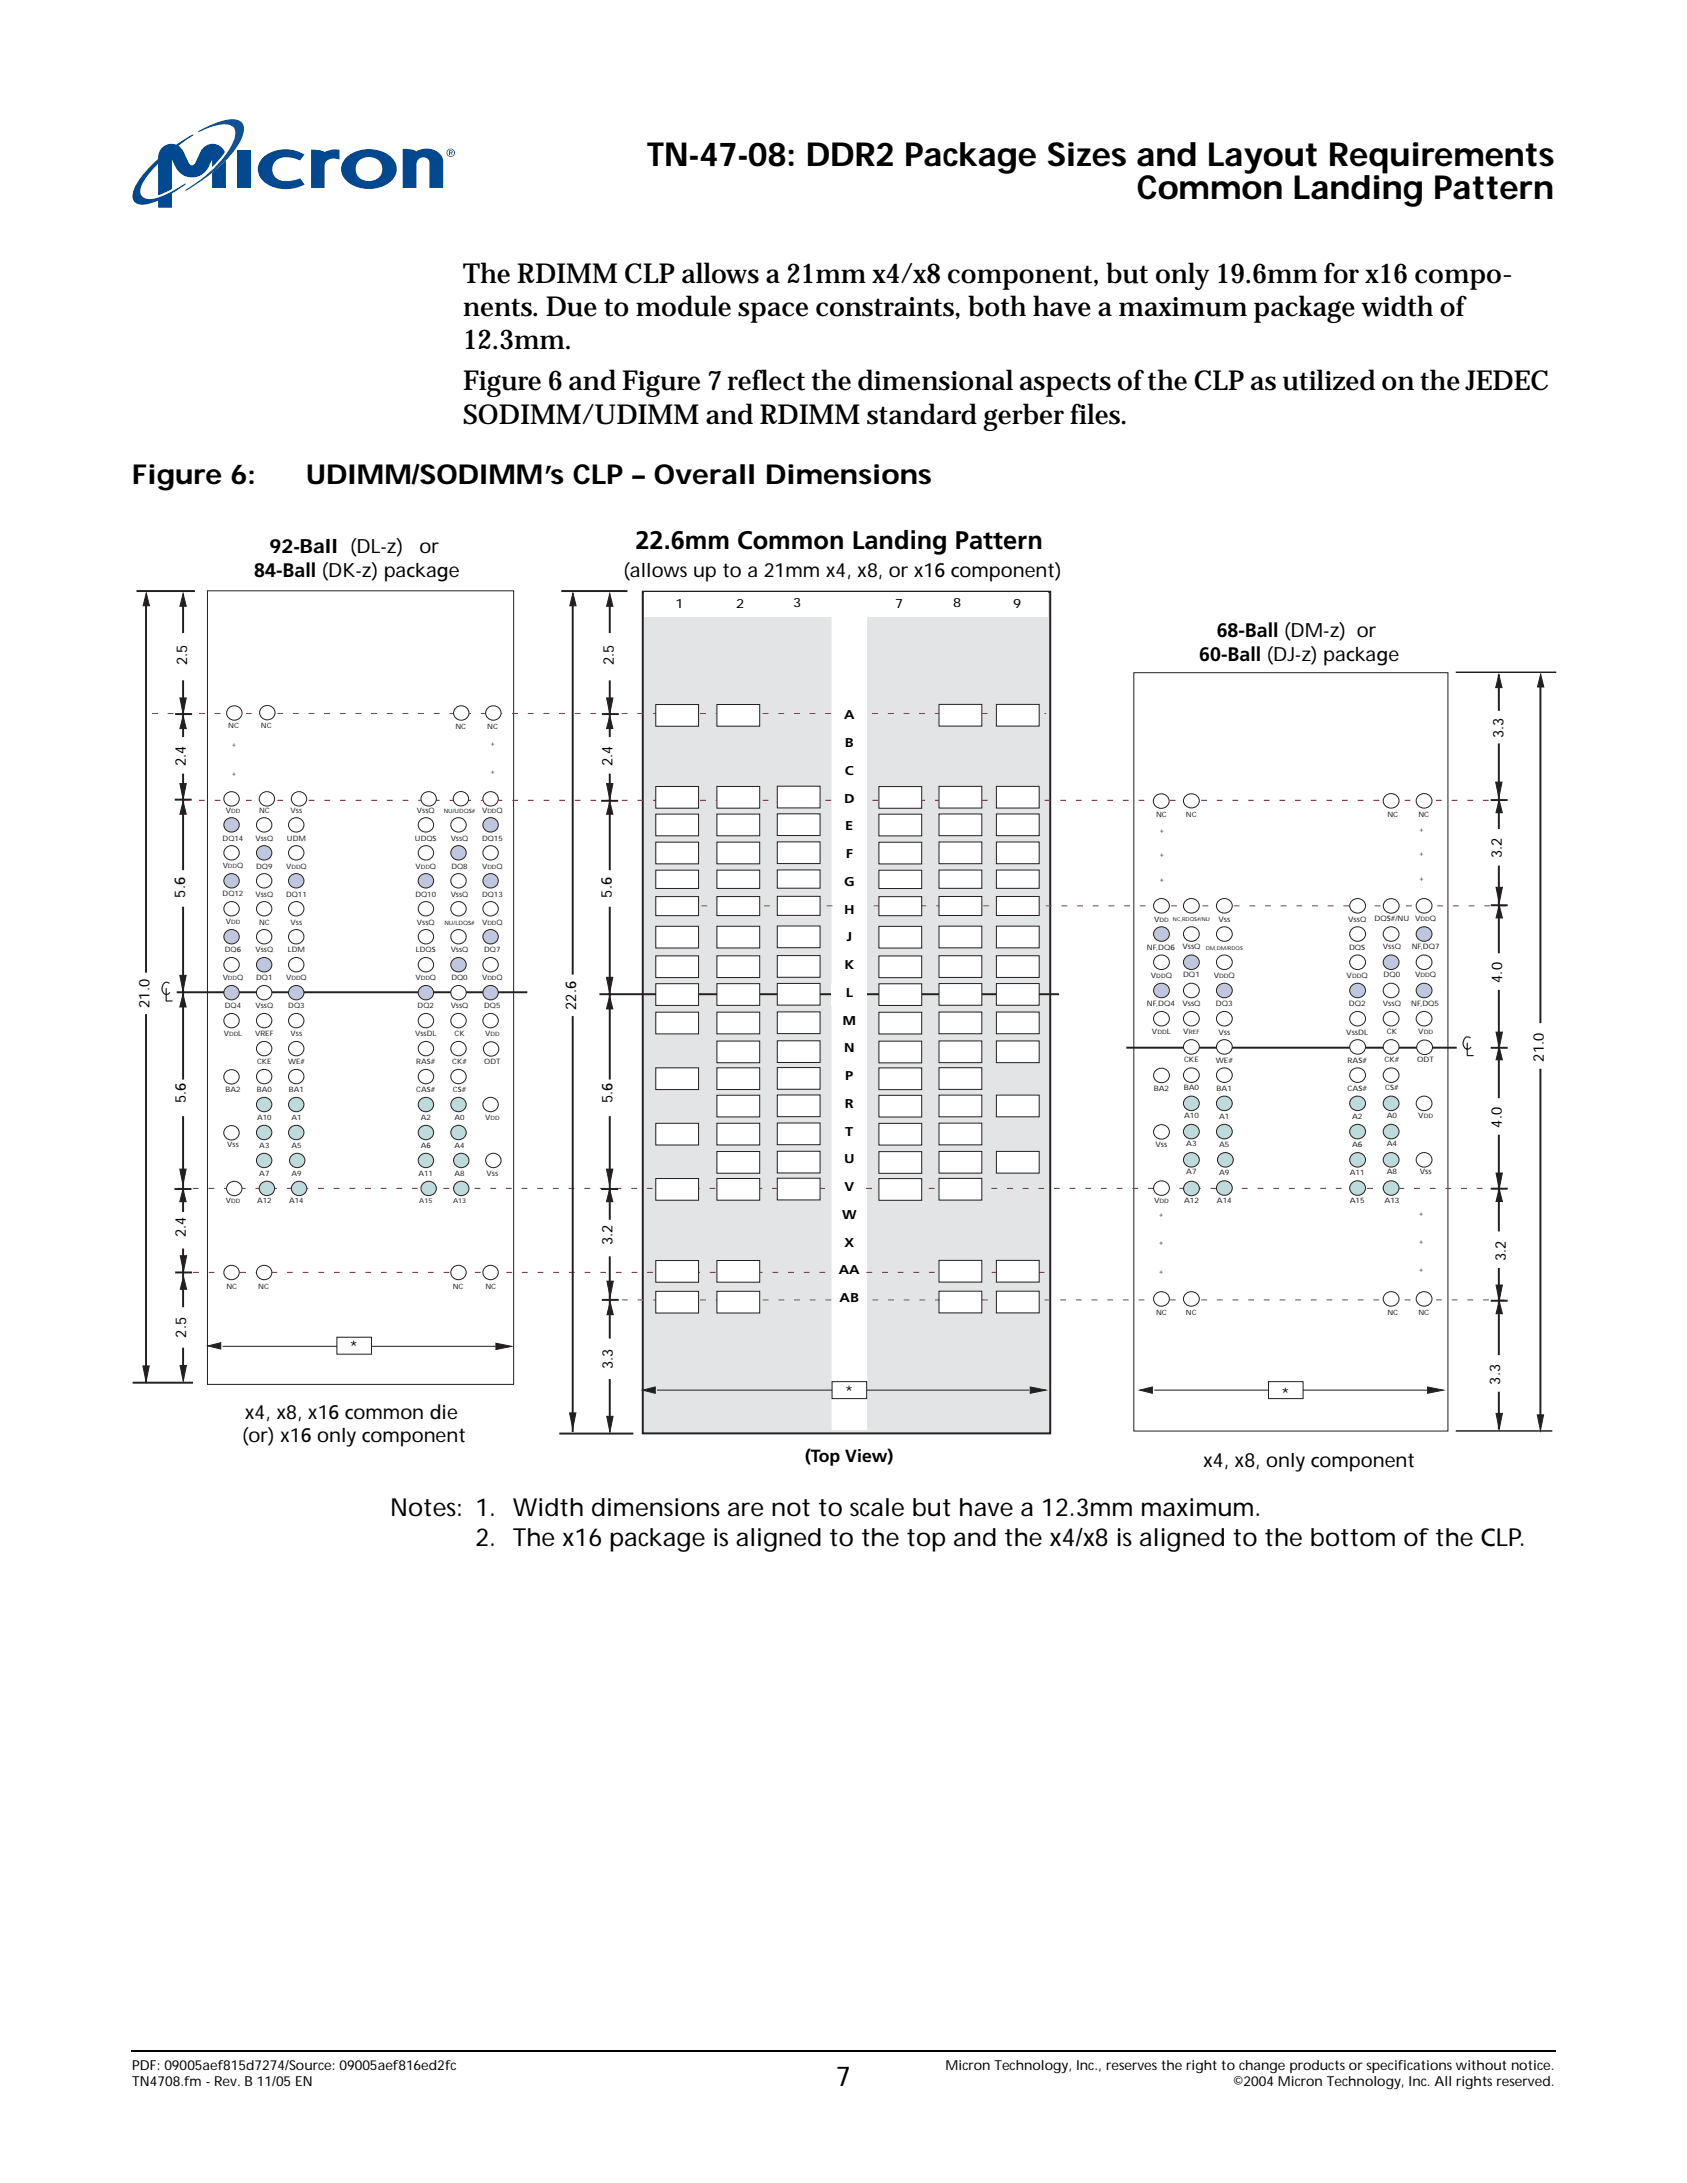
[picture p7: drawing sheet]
<svg xmlns="http://www.w3.org/2000/svg" width="216mm" height="279mm" viewBox="0 0 216 279" stroke-linecap="round" stroke-linejoin="round" font-family="sans-serif">
<defs><g id="words">
<g font-size="4.2">
<text x="82.8" y="21.3">TN-47-08: DDR2 Package Sizes and Layout Requirements</text>
<text x="145.5" y="25.5">Common Landing Pattern</text>
</g>
<g font-size="3.5">
<text x="59.3" y="36.2">The RDIMM CLP allows a 21mm x4/x8 component, but only 19.6mm for x16 compo-</text>
<text x="59.3" y="40.4">nents. Due to module space constraints, both have a maximum package width of</text>
<text x="59.3" y="44.7">12.3mm.</text>
<text x="59.3" y="50">Figure 6 and Figure 7 reflect the dimensional aspects of the CLP as utilized on the JEDEC</text>
<text x="59.3" y="54.2">SODIMM/UDIMM and RDIMM standard gerber files.</text>
<text x="16.9" y="62">Figure 6:</text>
<text x="39.2" y="62">UDIMM/SODIMM’s CLP – Overall Dimensions</text>
<text x="107" y="267">7</text>
</g>
<text font-size="3.3" x="81.3" y="70.3">22.6mm Common Landing Pattern</text>
<g font-size="3.2">
<text x="49.9" y="194">Notes: 1. Width dimensions are not to scale but have a 12.3mm maximum.</text>
<text x="60.9" y="197.9">2. The x16 package is aligned to the top and the x4/x8 is aligned to the bottom of the CLP.</text>
</g>
<g font-size="2.5">
<text x="34.5" y="70.8">92-Ball (DL-z)</text>
<text x="53.7" y="70.8">or</text>
<text x="32.5" y="73.8">84-Ball (DK-z) package</text>
<text x="79.8" y="73.8">(allows up to a 21mm x4, x8, or x16 component)</text>
<text x="155.7" y="81.6">68-Ball (DM-z) or</text>
<text x="153.5" y="84.6">60-Ball (DJ-z) package</text>
<text x="31" y="184.6">(or) x16 only component</text>
<text x="31.3" y="181.6">x4, x8, x16 common die</text>
<text x="154" y="187.7">x4, x8, only component</text>
</g>
<text font-size="2.3" x="103" y="187.1">(Top View)</text>
<g font-size="2">
<text x="44.7" y="173">*</text>
<text x="108.1" y="178.8">*</text>
<text x="164" y="179">*</text>
</g>
<g font-size="1.9">
<text x="24" y="85.2" transform="rotate(-90 24 85.2)">2.5</text>
<text x="78.6" y="85.2" transform="rotate(-90 78.6 85.2)">2.5</text>
<text x="192.4" y="94.4" transform="rotate(-90 192.4 94.4)">3.3</text>
<text x="23.8" y="98.1" transform="rotate(-90 23.8 98.1)">2.4</text>
<text x="78.4" y="98.1" transform="rotate(-90 78.4 98.1)">2.4</text>
<text x="192.2" y="109.9" transform="rotate(-90 192.2 109.9)">3.2</text>
<text x="23.7" y="114.9" transform="rotate(-90 23.7 114.9)">5.6</text>
<text x="78.3" y="114.9" transform="rotate(-90 78.3 114.9)">5.6</text>
<text x="192.3" y="125.8" transform="rotate(-90 192.3 125.8)">4.0</text>
<text x="19.1" y="129" transform="rotate(-90 19.1 129)">21.0</text>
<text x="73.7" y="129.2" transform="rotate(-90 73.7 129.2)">22.6</text>
<text x="197.6" y="135.9" transform="rotate(-90 197.6 135.9)">21.0</text>
<text x="23.8" y="141.2" transform="rotate(-90 23.8 141.2)">5.6</text>
<text x="78.4" y="141.2" transform="rotate(-90 78.4 141.2)">5.6</text>
<text x="192.2" y="144.3" transform="rotate(-90 192.2 144.3)">4.0</text>
<text x="23.8" y="158.4" transform="rotate(-90 23.8 158.4)">2.4</text>
<text x="78.4" y="159.4" transform="rotate(-90 78.4 159.4)">3.2</text>
<text x="192.7" y="161.4" transform="rotate(-90 192.7 161.4)">3.2</text>
<text x="23.8" y="171.2" transform="rotate(-90 23.8 171.2)">2.5</text>
<text x="78.4" y="175.2" transform="rotate(-90 78.4 175.2)">3.3</text>
<text x="192" y="177.2" transform="rotate(-90 192 177.2)">3.3</text>
</g>
<g font-size="1.8">
<text x="16.9" y="264.9">PDF: 09005aef815d7274/Source: 09005aef816ed2fc</text>
<text x="16.9" y="267">TN4708.fm - Rev. B 11/05 EN</text>
<text x="121" y="264.9">Micron Technology, Inc., reserves the right to change products or specifications without notice.</text>
<text x="157.8" y="267">©2004 Micron Technology, Inc. All rights reserved.</text>
</g>
<g font-size="1.6">
<text x="86.5" y="77.8">1</text>
<text x="94.2" y="77.8">2</text>
<text x="101.5" y="77.7">3</text>
<text x="114.6" y="77.8">7</text>
<text x="122" y="77.7">8</text>
<text x="129.6" y="77.8">9</text>
<text x="108" y="92.1">A</text>
<text x="108.1" y="95.6">B</text>
<text x="108.1" y="99.2">C</text>
<text x="108" y="102.7">D</text>
<text x="108.2" y="106.3">E</text>
<text x="108" y="113.4">G</text>
<text x="108.2" y="109.8">F</text>
<text x="108" y="116.9">H</text>
<text x="108.1" y="124">K</text>
<text x="108.3" y="120.5">J</text>
<text x="107.8" y="131.1">M</text>
<text x="108.2" y="127.6">L</text>
<text x="108" y="134.7">N</text>
<text x="108.1" y="141.8">R</text>
<text x="108.2" y="138.2">P</text>
<text x="108" y="148.9">U</text>
<text x="108.2" y="145.3">T</text>
<text x="107.8" y="156">W</text>
<text x="108.1" y="152.4">V</text>
<text x="108.1" y="159.5">X</text>
<text x="107.3" y="163.1">AA</text>
<text x="107.5" y="166.6">AB</text>
</g>
<g font-size="1" fill="#231f20">
<text x="147.7" y="118">V</text>
<text x="155.9" y="118">V</text>
<text x="172.5" y="118">V</text>
<text x="174.1" y="118">Q</text>
<text x="175.9" y="117.9">DQS#/NU</text>
<text x="181.1" y="117.9">V</text>
<text x="183" y="117.9">Q</text>
<text x="146.8" y="121.6">NF,DQ6</text>
<text x="147.3" y="125.2">V</text>
<text x="149.2" y="125.2">Q</text>
<text x="151.3" y="121.5">V</text>
<text x="151.4" y="125.1">DQ1</text>
<text x="152.8" y="121.5">Q</text>
<text x="155.3" y="125.2">V</text>
<text x="157.2" y="125.2">Q</text>
<text x="172.3" y="125.2">V</text>
<text x="172.7" y="121.6">DQS</text>
<text x="174.2" y="125.2">Q</text>
<text x="177" y="121.5">V</text>
<text x="177.1" y="125.1">DQ0</text>
<text x="178.5" y="121.5">Q</text>
<text x="180.7" y="121.5">NF,DQ7</text>
<text x="181.1" y="125.1">V</text>
<text x="183" y="125.1">Q</text>
<text x="146.8" y="128.8">NF,DQ4</text>
<text x="151.3" y="128.7">V</text>
<text x="152.8" y="128.7">Q</text>
<text x="155.6" y="128.8">DQ3</text>
<text x="172.6" y="128.8">DQ2</text>
<text x="177" y="128.7">V</text>
<text x="178.5" y="128.7">Q</text>
<text x="180.6" y="128.7">NF,DQ5</text>
<text x="147.4" y="132.4">V</text>
<text x="149.3" y="132.4">L</text>
<text x="151.4" y="132.3">V</text>
<text x="151.5" y="135.9">CKE</text>
<text x="155.6" y="136">WE#</text>
<text x="155.9" y="132.4">V</text>
<text x="172.3" y="132.4">V</text>
<text x="172.5" y="136">RAS#</text>
<text x="173.8" y="132.4">DL</text>
<text x="177.2" y="135.9">CK#</text>
<text x="177.5" y="132.3">CK</text>
<text x="181.4" y="135.9">ODT</text>
<text x="181.5" y="132.3">V</text>
<text x="147.7" y="139.6">BA2</text>
<text x="151.5" y="139.5">BA0</text>
<text x="151.5" y="143.1">A10</text>
<text x="155.7" y="139.6">BA1</text>
<text x="156" y="143.2">A1</text>
<text x="172.5" y="139.6">CAS#</text>
<text x="173" y="143.2">A2</text>
<text x="177.3" y="139.5">CS#</text>
<text x="177.5" y="143.1">A0</text>
<text x="181.5" y="143.1">V</text>
<text x="147.9" y="146.8">V</text>
<text x="151.8" y="146.7">A3</text>
<text x="156" y="146.8">A5</text>
<text x="173" y="146.8">A6</text>
<text x="177.5" y="146.7">A4</text>
<text x="147.7" y="154">V</text>
<text x="151.5" y="153.9">A12</text>
<text x="151.8" y="150.3">A7</text>
<text x="155.7" y="154">A14</text>
<text x="156" y="150.4">A9</text>
<text x="172.7" y="150.4">A11</text>
<text x="172.7" y="154">A15</text>
<text x="177.2" y="153.9">A13</text>
<text x="177.5" y="150.3">A8</text>
<text x="181.7" y="150.3">V</text>
</g>
<g font-size=".9" fill="#231f20">
<text x="29.2" y="93.2">NC</text>
<text x="29.6" y="95.6">+</text>
<text x="33.4" y="93.2">NC</text>
<text x="58.3" y="93.3">NC</text>
<text x="62.4" y="93.3">NC</text>
<text x="62.8" y="95.4">+</text>
<text x="29.6" y="99.3">+</text>
<text x="62.8" y="99.1">+</text>
<text x="28.5" y="107.6">DQ14</text>
<text x="28.9" y="104">V</text>
<text x="32.7" y="107.6">V</text>
<text x="33.2" y="104">NC</text>
<text x="34.2" y="107.6">Q</text>
<text x="36.7" y="107.6">UDM</text>
<text x="37.2" y="104.1">V</text>
<text x="53.1" y="107.6">UDQS</text>
<text x="53.4" y="104">V</text>
<text x="54.8" y="104">Q</text>
<text x="57.7" y="107.6">V</text>
<text x="59.2" y="107.6">Q</text>
<text x="61.7" y="107.6">DQ15</text>
<text x="61.7" y="104.1">V</text>
<text x="63.5" y="104">Q</text>
<text x="147.9" y="104.6">NC</text>
<text x="148.4" y="106.7">+</text>
<text x="151.8" y="104.6">NC</text>
<text x="177.6" y="104.6">NC</text>
<text x="181.5" y="104.6">NC</text>
<text x="181.6" y="106.5">+</text>
<text x="28.5" y="111.2">V</text>
<text x="30.4" y="111.2">Q</text>
<text x="32.8" y="111.2">DQ9</text>
<text x="36.6" y="111.2">V</text>
<text x="38.5" y="111.2">Q</text>
<text x="53.2" y="111.2">V</text>
<text x="55" y="111.2">Q</text>
<text x="57.8" y="111.2">DQ8</text>
<text x="61.7" y="111.2">V</text>
<text x="63.5" y="111.2">Q</text>
<text x="148.4" y="112.9">+</text>
<text x="148.4" y="109.7">+</text>
<text x="181.6" y="112.7">+</text>
<text x="181.6" y="109.6">+</text>
<text x="28.5" y="114.7">DQ12</text>
<text x="28.9" y="118.3">V</text>
<text x="32.7" y="114.8">V</text>
<text x="33.2" y="118.3">NC</text>
<text x="34.2" y="114.8">Q</text>
<text x="36.6" y="114.8">DQ11</text>
<text x="37.2" y="118.3">V</text>
<text x="53.2" y="114.8">DQ10</text>
<text x="53.4" y="118.3">V</text>
<text x="54.8" y="118.3">Q</text>
<text x="57.7" y="114.8">V</text>
<text x="59.2" y="114.8">Q</text>
<text x="61.7" y="114.8">DQ13</text>
<text x="61.7" y="118.3">V</text>
<text x="63.5" y="118.3">Q</text>
<text x="28.5" y="125.4">V</text>
<text x="28.8" y="121.9">DQ6</text>
<text x="30.4" y="125.4">Q</text>
<text x="32.7" y="121.9">V</text>
<text x="32.8" y="125.5">DQ1</text>
<text x="34.2" y="121.9">Q</text>
<text x="36.6" y="125.5">V</text>
<text x="36.8" y="121.9">LDM</text>
<text x="38.5" y="125.5">Q</text>
<text x="53.2" y="125.5">V</text>
<text x="53.2" y="121.9">LDQS</text>
<text x="55" y="125.5">Q</text>
<text x="57.7" y="121.9">V</text>
<text x="57.8" y="125.5">DQ0</text>
<text x="59.2" y="121.9">Q</text>
<text x="61.7" y="125.5">V</text>
<text x="62" y="121.9">DQ7</text>
<text x="63.5" y="125.5">Q</text>
<text x="28.8" y="129">DQ4</text>
<text x="32.7" y="129">V</text>
<text x="34.2" y="129">Q</text>
<text x="36.9" y="129">DQ3</text>
<text x="53.4" y="129">DQ2</text>
<text x="57.7" y="129">V</text>
<text x="59.2" y="129">Q</text>
<text x="62" y="129">DQ5</text>
<text x="28.6" y="132.6">V</text>
<text x="30.5" y="132.6">L</text>
<text x="32.7" y="132.6">VREF</text>
<text x="32.9" y="136.2">CKE</text>
<text x="36.9" y="136.2">WE#</text>
<text x="37.2" y="132.6">V</text>
<text x="53.1" y="132.6">V</text>
<text x="53.3" y="136.2">RAS#</text>
<text x="54.6" y="132.6">DL</text>
<text x="57.9" y="136.2">CK#</text>
<text x="58.2" y="132.6">CK</text>
<text x="62" y="136.2">ODT</text>
<text x="62.1" y="132.6">V</text>
<text x="28.9" y="139.7">BA2</text>
<text x="32.9" y="139.7">BA0</text>
<text x="32.9" y="143.3">A10</text>
<text x="37" y="139.7">BA1</text>
<text x="37.3" y="143.3">A1</text>
<text x="53.3" y="139.7">CAS#</text>
<text x="53.8" y="143.3">A2</text>
<text x="58" y="139.7">CS#</text>
<text x="58.2" y="143.3">A0</text>
<text x="62.1" y="143.3">V</text>
<text x="29.1" y="146.9">V</text>
<text x="33.2" y="146.9">A3</text>
<text x="37.3" y="146.9">A5</text>
<text x="53.8" y="146.9">A6</text>
<text x="58.2" y="146.9">A4</text>
<text x="28.9" y="154">V</text>
<text x="32.9" y="154">A12</text>
<text x="33.2" y="150.5">A7</text>
<text x="37" y="154">A14</text>
<text x="37.3" y="150.5">A9</text>
<text x="53.6" y="150.5">A11</text>
<text x="53.7" y="154">A15</text>
<text x="58" y="154">A13</text>
<text x="58.2" y="150.5">A8</text>
<text x="62.3" y="150.5">V</text>
<text x="148.3" y="155.8">+</text>
<text x="181.6" y="155.6">+</text>
<text x="148.3" y="159.4">+</text>
<text x="181.6" y="159.2">+</text>
<text x="29" y="164.9">NC</text>
<text x="33.1" y="164.9">NC</text>
<text x="57.9" y="164.9">NC</text>
<text x="62.1" y="164.9">NC</text>
<text x="148.3" y="163">+</text>
<text x="181.6" y="162.9">+</text>
<text x="147.9" y="168.3">NC</text>
<text x="151.8" y="168.3">NC</text>
<text x="177.6" y="168.3">NC</text>
<text x="181.5" y="168.3">NC</text>
</g>
<g font-size=".8" fill="#231f20">
<text x="29.6" y="104">DD</text>
<text x="33.4" y="107.6">SS</text>
<text x="37.9" y="104">SS</text>
<text x="54" y="104">SS</text>
<text x="56.8" y="104.1">NU/UDQS#</text>
<text x="58.4" y="107.6">SS</text>
<text x="62.4" y="104">DD</text>
<text x="29.2" y="111.2">DD</text>
<text x="37.3" y="111.2">DD</text>
<text x="53.8" y="111.2">DD</text>
<text x="62.4" y="111.2">DD</text>
<text x="29.6" y="118.3">DD</text>
<text x="33.4" y="114.8">SS</text>
<text x="37.9" y="118.3">SS</text>
<text x="54" y="118.3">SS</text>
<text x="56.9" y="118.3">NU/LDQS#</text>
<text x="58.4" y="114.8">SS</text>
<text x="62.4" y="118.3">DD</text>
<text x="148.4" y="118">DD</text>
<text x="156.6" y="118">SS</text>
<text x="173.2" y="118">SS</text>
<text x="181.8" y="117.9">DD</text>
<text x="29.2" y="125.4">DD</text>
<text x="33.4" y="121.9">SS</text>
<text x="37.3" y="125.5">DD</text>
<text x="53.8" y="125.5">DD</text>
<text x="58.4" y="121.9">SS</text>
<text x="62.4" y="125.5">DD</text>
<text x="148" y="125.2">DD</text>
<text x="152" y="121.5">SS</text>
<text x="156" y="125.2">DD</text>
<text x="173" y="125.2">DD</text>
<text x="177.7" y="121.5">SS</text>
<text x="181.8" y="125.1">DD</text>
<text x="33.4" y="129">SS</text>
<text x="58.4" y="129">SS</text>
<text x="152" y="128.7">SS</text>
<text x="177.7" y="128.7">SS</text>
<text x="29.3" y="132.6">DD</text>
<text x="37.9" y="132.6">SS</text>
<text x="53.8" y="132.6">SS</text>
<text x="62.8" y="132.6">DD</text>
<text x="148.1" y="132.4">DD</text>
<text x="152.1" y="132.3">REF</text>
<text x="156.6" y="132.4">SS</text>
<text x="173" y="132.4">SS</text>
<text x="182.2" y="132.3">DD</text>
<text x="62.8" y="143.3">DD</text>
<text x="182.2" y="143.1">DD</text>
<text x="29.8" y="146.9">SS</text>
<text x="148.6" y="146.8">SS</text>
<text x="29.6" y="154">DD</text>
<text x="62.9" y="150.5">SS</text>
<text x="148.4" y="154">DD</text>
<text x="182.4" y="150.3">SS</text>
</g>
<g font-size=".7" fill="#231f20">
<text x="150.1" y="117.9">NC,RDQS#/NU</text>
<text x="154.3" y="121.6">DM,DM/RDQS</text>
</g>
</g></defs>
<path d="M16.8 262.4h.1v.2h-.1z" fill="#000"/>
<path d="M16.9 262.5h182.2" fill="none" stroke="#000" stroke-width=".17"/>
<g fill="#fff">
<path d="M16.9 28h182.1v1.7h-182.1z"/>
<path d="M16.9 15.3h41.5v11.3h-41.5z"/>
</g>
<g fill="#004990">
<path d="M33.8 20a4.6 4.6 0 0 1 5.2-.2l-.6 .7a3.2 3.2 0 0 0-3 0 1.54 1.54 0 0 0-.4 1.8 1.54 1.54 0 0 0 1.6 .9l.7-.1 1.1-.3 .6 .8a5 5 0 0 1-5.2-.3 2.04 2.04 0 0 1 0-3.3z"/>
<path d="M51.5 19.1a2.24 2.24 0 0 1 1.8 .3 2.43 2.43 0 0 1 3.3 .8l.1 .5v3.4h-1.7v-3.3a.85 .85 0 0 0-1-.7 .85 .85 0 0 0-.7 .9v3.1h-1.8z"/>
<path d="M30.4 19.2h1.7v4.9h-1.7z"/>
<path d="M39.8 19.2a2.46 2.46 0 0 1 1.7 .3l1-.4 1 .1v1.2a1.52 1.52 0 0 0-1.9 .4l-.1 .3v3h-1.7z"/>
<path d="M27.1 22.1l1.8-1.6v3.6h-1.8z"/>
<path d="M46.1 20.5a1.85 1.85 0 0 1 2.8 .6 1.61 1.61 0 0 1-2.1 2 1.51 1.51 0 0 1-1.2-1.1 1.51 1.51 0 0 1 .5-1.5zM44.5 20a2.11 2.11 0 0 0 .5 3.7 4.4 4.4 0 0 0 5.4-.9 2.13 2.13 0 0 0-1-3.2 4.6 4.6 0 0 0-4.9 .4z"/>
</g>
<path d="M25.4 16.8l.3-.2a7.8 7.8 0 0 1 4.6-1.3 1.26 1.26 0 0 1 .8 1.8 11.5 11.5 0 0 1-3.6 4.7l-2.2 1.7-1.3 .8-.3 .1 .4-.3a17.5 17.5 0 0 0 5.3-5 3.6 3.6 0 0 0 .7-2.4 1.27 1.27 0 0 0-1.5-.8 13.2 13.2 0 0 0-3.3 1z" fill="#00817a"/>
<g fill="#004990">
<path d="M20.7 18.9a1.69 1.69 0 0 1 1.8-.4l1.8-1.1 .4-.2-1.9 1.5 .7 .7 .7 1.5a.43 .43 0 0 0 .4 .3 .43 .43 0 0 0 .4-.3l.7-1.5a1.67 1.67 0 0 1 1.6-1 1.67 1.67 0 0 1 1.5 1.1l-.6 .8-1.1 1.1v-1a3.4 3.4 0 0 1-1.6 2.1 2.35 2.35 0 0 1-3.1-1.3l-.4-.8v3.8l-1.8 .8v-4.1a8.5 8.5 0 0 0-2.2 3.3 1.08 1.08 0 0 0 1.4 1.3 11.9 11.9 0 0 0 4.3-2h.1l-.2 .2-1.6 1.1v1.8h-1.8v-.9a3.7 3.7 0 0 1-2.8 .3 1.36 1.36 0 0 1-.2-1.8 11.1 11.1 0 0 1 3-3.9 1.78 1.78 0 0 1 .5-1.4z"/>
<path d="M57.1 19.6a.55 .55 0 0 1 1.1 0 .55 .55 0 0 1-1.1 0zM57.2 19.6a.45 .45 0 0 0 .9 0 .45 .45 0 0 0-.9 0zM57.5 19.2l.4 .1v.1l-.1 .2 .2 .3h-.2l-.1-.3h-.1v.3h-.1zM57.6 19.3v.2h.2v-.2z"/>
</g>
<g fill="#fff">
<path d="M17 67.4h182.3v121h-182.3z"/>
<path d="M145.1 86.1h40.2v97.1h-40.2z"/>
</g>
<path d="M145.1 86.1h40.2v97.1h-40.2z" fill="none" stroke="#231f20" stroke-width=".13"/>
<path d="M144.1 134.1h42.3" fill="none" stroke="#231f20" stroke-width=".25"/>
<path d="M82.3 75.7h52.1v107.8h-52.1z" fill="#e3e4e5"/>
<path d="M82.3 75.7h52.1v107.8h-52.1z" fill="none" stroke="#231f20" stroke-width=".25"/>
<path d="M106.6 78.3h4.2v104.6h-4.2z" fill="#fff"/>
<path d="M106.6 78.3h4.2v104.6h-4.2z" fill="none" stroke="#fff" stroke-width=".27"/>
<g fill="#fff">
<path d="M82.5 75.8h51.7v3.1h-51.7z"/>
<path d="M127.5 118.5h5.5v2.8h-5.5z"/>
</g>
<path d="M127.5 118.5h5.5v2.8h-5.5z" fill="none" stroke="#231f20" stroke-width=".13"/>
<path d="M127.5 122.3h5.5v2.8h-5.5z" fill="#fff"/>
<path d="M127.5 122.3h5.5v2.8h-5.5z" fill="none" stroke="#231f20" stroke-width=".13"/>
<path d="M127.5 111.4h5.5v2.3h-5.5z" fill="#fff"/>
<path d="M127.5 111.4h5.5v2.3h-5.5z" fill="none" stroke="#231f20" stroke-width=".13"/>
<path d="M127.5 107.8h5.5v2.7h-5.5z" fill="#fff"/>
<path d="M127.5 107.8h5.5v2.7h-5.5z" fill="none" stroke="#231f20" stroke-width=".13"/>
<path d="M127.5 104.2h5.5v2.8h-5.5z" fill="#fff"/>
<path d="M127.5 104.2h5.5v2.8h-5.5z" fill="none" stroke="#231f20" stroke-width=".13"/>
<path d="M127.5 129.5h5.5v2.8h-5.5z" fill="#fff"/>
<path d="M127.5 129.5h5.5v2.8h-5.5z" fill="none" stroke="#231f20" stroke-width=".13"/>
<path d="M127.5 133.2h5.5v2.8h-5.5z" fill="#fff"/>
<path d="M127.5 133.2h5.5v2.8h-5.5z" fill="none" stroke="#231f20" stroke-width=".13"/>
<path d="M127.5 140.2h5.5v2.7h-5.5z" fill="#fff"/>
<path d="M127.5 140.2h5.5v2.7h-5.5z" fill="none" stroke="#231f20" stroke-width=".13"/>
<path d="M127.5 147.4h5.5v2.7h-5.5z" fill="#fff"/>
<path d="M127.5 147.4h5.5v2.7h-5.5z" fill="none" stroke="#231f20" stroke-width=".13"/>
<path d="M120.2 118.5h5.4v2.8h-5.4z" fill="#fff"/>
<path d="M120.2 118.5h5.4v2.8h-5.4z" fill="none" stroke="#231f20" stroke-width=".13"/>
<path d="M120.2 122.3h5.4v2.8h-5.4z" fill="#fff"/>
<path d="M120.2 122.3h5.4v2.8h-5.4z" fill="none" stroke="#231f20" stroke-width=".13"/>
<path d="M120.2 111.4h5.4v2.3h-5.4z" fill="#fff"/>
<path d="M120.2 111.4h5.4v2.3h-5.4z" fill="none" stroke="#231f20" stroke-width=".13"/>
<path d="M120.2 107.8h5.4v2.7h-5.4z" fill="#fff"/>
<path d="M120.2 107.8h5.4v2.7h-5.4z" fill="none" stroke="#231f20" stroke-width=".13"/>
<path d="M120.2 104.2h5.4v2.8h-5.4z" fill="#fff"/>
<path d="M120.2 104.2h5.4v2.8h-5.4z" fill="none" stroke="#231f20" stroke-width=".13"/>
<path d="M120.2 129.5h5.4v2.8h-5.4z" fill="#fff"/>
<path d="M120.2 129.5h5.4v2.8h-5.4z" fill="none" stroke="#231f20" stroke-width=".13"/>
<path d="M120.2 133.2h5.4v2.8h-5.4z" fill="#fff"/>
<path d="M120.2 133.2h5.4v2.8h-5.4z" fill="none" stroke="#231f20" stroke-width=".13"/>
<path d="M120.2 136.7h5.4v2.7h-5.4z" fill="#fff"/>
<path d="M120.2 136.7h5.4v2.7h-5.4z" fill="none" stroke="#231f20" stroke-width=".13"/>
<path d="M120.2 140.2h5.4v2.7h-5.4z" fill="#fff"/>
<path d="M120.2 140.2h5.4v2.7h-5.4z" fill="none" stroke="#231f20" stroke-width=".13"/>
<path d="M120.2 143.8h5.4v2.7h-5.4z" fill="#fff"/>
<path d="M120.2 143.8h5.4v2.7h-5.4z" fill="none" stroke="#231f20" stroke-width=".13"/>
<path d="M120.2 147.4h5.4v2.7h-5.4z" fill="#fff"/>
<path d="M120.2 147.4h5.4v2.7h-5.4z" fill="none" stroke="#231f20" stroke-width=".13"/>
<path d="M112.5 118.6h5.5v2.7h-5.5z" fill="#fff"/>
<path d="M112.5 118.6h5.5v2.7h-5.5z" fill="none" stroke="#231f20" stroke-width=".13"/>
<path d="M112.5 122.4h5.5v2.7h-5.5z" fill="#fff"/>
<path d="M112.5 122.4h5.5v2.7h-5.5z" fill="none" stroke="#231f20" stroke-width=".13"/>
<path d="M112.5 111.4h5.5v2.3h-5.5z" fill="#fff"/>
<path d="M112.5 111.4h5.5v2.3h-5.5z" fill="none" stroke="#231f20" stroke-width=".13"/>
<path d="M112.5 107.8h5.5v2.8h-5.5z" fill="#fff"/>
<path d="M112.5 107.8h5.5v2.8h-5.5z" fill="none" stroke="#231f20" stroke-width=".13"/>
<path d="M112.5 104.2h5.5v2.8h-5.5z" fill="#fff"/>
<path d="M112.5 104.2h5.5v2.8h-5.5z" fill="none" stroke="#231f20" stroke-width=".13"/>
<path d="M112.5 129.6h5.5v2.7h-5.5z" fill="#fff"/>
<path d="M112.5 129.6h5.5v2.7h-5.5z" fill="none" stroke="#231f20" stroke-width=".13"/>
<path d="M112.5 133.3h5.5v2.7h-5.5z" fill="#fff"/>
<path d="M112.5 133.3h5.5v2.7h-5.5z" fill="none" stroke="#231f20" stroke-width=".13"/>
<path d="M112.5 136.7h5.5v2.8h-5.5z" fill="#fff"/>
<path d="M112.5 136.7h5.5v2.8h-5.5z" fill="none" stroke="#231f20" stroke-width=".13"/>
<path d="M112.5 140.2h5.5v2.8h-5.5z" fill="#fff"/>
<path d="M112.5 140.2h5.5v2.8h-5.5z" fill="none" stroke="#231f20" stroke-width=".13"/>
<path d="M112.5 143.8h5.5v2.8h-5.5z" fill="#fff"/>
<path d="M112.5 143.8h5.5v2.8h-5.5z" fill="none" stroke="#231f20" stroke-width=".13"/>
<path d="M112.5 147.4h5.5v2.8h-5.5z" fill="#fff"/>
<path d="M112.5 147.4h5.5v2.8h-5.5z" fill="none" stroke="#231f20" stroke-width=".13"/>
<path d="M99.5 118.5h5.5v2.8h-5.5z" fill="#fff"/>
<path d="M99.5 118.5h5.5v2.8h-5.5z" fill="none" stroke="#231f20" stroke-width=".13"/>
<path d="M99.5 122.3h5.5v2.8h-5.5z" fill="#fff"/>
<path d="M99.5 122.3h5.5v2.8h-5.5z" fill="none" stroke="#231f20" stroke-width=".13"/>
<path d="M99.5 111.3h5.5v2.4h-5.5z" fill="#fff"/>
<path d="M99.5 111.3h5.5v2.4h-5.5z" fill="none" stroke="#231f20" stroke-width=".13"/>
<path d="M99.5 107.8h5.5v2.7h-5.5z" fill="#fff"/>
<path d="M99.5 107.8h5.5v2.7h-5.5z" fill="none" stroke="#231f20" stroke-width=".13"/>
<path d="M99.5 104.2h5.5v2.7h-5.5z" fill="#fff"/>
<path d="M99.5 104.2h5.5v2.7h-5.5z" fill="none" stroke="#231f20" stroke-width=".13"/>
<path d="M99.5 129.5h5.5v2.8h-5.5z" fill="#fff"/>
<path d="M99.5 129.5h5.5v2.8h-5.5z" fill="none" stroke="#231f20" stroke-width=".13"/>
<path d="M99.5 133.2h5.5v2.8h-5.5z" fill="#fff"/>
<path d="M99.5 133.2h5.5v2.8h-5.5z" fill="none" stroke="#231f20" stroke-width=".13"/>
<path d="M99.5 136.6h5.5v2.8h-5.5z" fill="#fff"/>
<path d="M99.5 136.6h5.5v2.8h-5.5z" fill="none" stroke="#231f20" stroke-width=".13"/>
<path d="M99.5 140.1h5.5v2.8h-5.5z" fill="#fff"/>
<path d="M99.5 140.1h5.5v2.8h-5.5z" fill="none" stroke="#231f20" stroke-width=".13"/>
<path d="M99.5 143.7h5.5v2.8h-5.5z" fill="#fff"/>
<path d="M99.5 143.7h5.5v2.8h-5.5z" fill="none" stroke="#231f20" stroke-width=".13"/>
<path d="M99.5 147.4h5.5v2.7h-5.5z" fill="#fff"/>
<path d="M99.5 147.4h5.5v2.7h-5.5z" fill="none" stroke="#231f20" stroke-width=".13"/>
<path d="M91.8 118.6h5.4v2.7h-5.4z" fill="#fff"/>
<path d="M91.8 118.6h5.4v2.7h-5.4z" fill="none" stroke="#231f20" stroke-width=".13"/>
<path d="M91.8 122.3h5.4v2.8h-5.4z" fill="#fff"/>
<path d="M91.8 122.3h5.4v2.8h-5.4z" fill="none" stroke="#231f20" stroke-width=".13"/>
<path d="M91.8 111.4h5.4v2.3h-5.4z" fill="#fff"/>
<path d="M91.8 111.4h5.4v2.3h-5.4z" fill="none" stroke="#231f20" stroke-width=".13"/>
<path d="M91.8 107.8h5.4v2.8h-5.4z" fill="#fff"/>
<path d="M91.8 107.8h5.4v2.8h-5.4z" fill="none" stroke="#231f20" stroke-width=".13"/>
<path d="M91.8 104.2h5.4v2.8h-5.4z" fill="#fff"/>
<path d="M91.8 104.2h5.4v2.8h-5.4z" fill="none" stroke="#231f20" stroke-width=".13"/>
<path d="M91.8 129.5h5.4v2.8h-5.4z" fill="#fff"/>
<path d="M91.8 129.5h5.4v2.8h-5.4z" fill="none" stroke="#231f20" stroke-width=".13"/>
<path d="M91.8 133.2h5.4v2.8h-5.4z" fill="#fff"/>
<path d="M91.8 133.2h5.4v2.8h-5.4z" fill="none" stroke="#231f20" stroke-width=".13"/>
<path d="M91.8 136.7h5.4v2.7h-5.4z" fill="#fff"/>
<path d="M91.8 136.7h5.4v2.7h-5.4z" fill="none" stroke="#231f20" stroke-width=".13"/>
<path d="M91.8 140.2h5.4v2.8h-5.4z" fill="#fff"/>
<path d="M91.8 140.2h5.4v2.8h-5.4z" fill="none" stroke="#231f20" stroke-width=".13"/>
<path d="M91.8 143.8h5.4v2.7h-5.4z" fill="#fff"/>
<path d="M91.8 143.8h5.4v2.7h-5.4z" fill="none" stroke="#231f20" stroke-width=".13"/>
<path d="M91.8 147.4h5.4v2.8h-5.4z" fill="#fff"/>
<path d="M91.8 147.4h5.4v2.8h-5.4z" fill="none" stroke="#231f20" stroke-width=".13"/>
<path d="M83.9 118.6h5.5v2.7h-5.5z" fill="#fff"/>
<path d="M83.9 118.6h5.5v2.7h-5.5z" fill="none" stroke="#231f20" stroke-width=".13"/>
<path d="M83.9 122.3h5.5v2.8h-5.5z" fill="#fff"/>
<path d="M83.9 122.3h5.5v2.8h-5.5z" fill="none" stroke="#231f20" stroke-width=".13"/>
<path d="M83.9 111.4h5.5v2.3h-5.5z" fill="#fff"/>
<path d="M83.9 111.4h5.5v2.3h-5.5z" fill="none" stroke="#231f20" stroke-width=".13"/>
<path d="M83.9 107.8h5.5v2.8h-5.5z" fill="#fff"/>
<path d="M83.9 107.8h5.5v2.8h-5.5z" fill="none" stroke="#231f20" stroke-width=".13"/>
<path d="M83.9 104.2h5.5v2.8h-5.5z" fill="#fff"/>
<path d="M83.9 104.2h5.5v2.8h-5.5z" fill="none" stroke="#231f20" stroke-width=".13"/>
<path d="M83.9 129.5h5.5v2.8h-5.5z" fill="#fff"/>
<path d="M83.9 129.5h5.5v2.8h-5.5z" fill="none" stroke="#231f20" stroke-width=".13"/>
<path d="M83.9 136.7h5.5v2.8h-5.5z" fill="#fff"/>
<path d="M83.9 136.7h5.5v2.8h-5.5z" fill="none" stroke="#231f20" stroke-width=".13"/>
<path d="M83.9 143.8h5.5v2.7h-5.5z" fill="#fff"/>
<path d="M83.9 143.8h5.5v2.7h-5.5z" fill="none" stroke="#231f20" stroke-width=".13"/>
<path d="M147.9 118.9a.96 .96 0 0 1 1.5 .1 .96 .96 0 0 1-.4 1.4 .95 .95 0 0 1-1.1-.3 .95 .95 0 0 1 0-1.2z" fill="#bfc6e0"/>
<path d="M147.9 118.9a.96 .96 0 0 1 1.5 .1 .96 .96 0 0 1-.4 1.4 .95 .95 0 0 1-1.1-.3 .95 .95 0 0 1 0-1.2z" fill="none" stroke="#231f20" stroke-width=".13"/>
<path d="M151.8 118.9a.96 .96 0 0 1 1.4 .1 .96 .96 0 0 1-.3 1.4 .95 .95 0 0 1-1.2-.3 .95 .95 0 0 1 .1-1.2z" fill="#fff"/>
<path d="M151.8 118.9a.96 .96 0 0 1 1.4 .1 .96 .96 0 0 1-.3 1.4 .95 .95 0 0 1-1.2-.3 .95 .95 0 0 1 .1-1.2z" fill="none" stroke="#231f20" stroke-width=".13"/>
<path d="M156 118.9a.96 .96 0 0 1 1.5 .1 .96 .96 0 0 1-.4 1.4 .95 .95 0 0 1-1.2-.3 .95 .95 0 0 1 .1-1.2z" fill="#fff"/>
<path d="M156 118.9a.96 .96 0 0 1 1.5 .1 .96 .96 0 0 1-.4 1.4 .95 .95 0 0 1-1.2-.3 .95 .95 0 0 1 .1-1.2z" fill="none" stroke="#231f20" stroke-width=".13"/>
<path d="M173 118.9a.96 .96 0 0 1 1.5 .1 .96 .96 0 0 1-.4 1.4 .95 .95 0 0 1-1.1-.3 .95 .95 0 0 1 0-1.2z" fill="#fff"/>
<path d="M173 118.9a.96 .96 0 0 1 1.5 .1 .96 .96 0 0 1-.4 1.4 .95 .95 0 0 1-1.1-.3 .95 .95 0 0 1 0-1.2z" fill="none" stroke="#231f20" stroke-width=".13"/>
<path d="M177.3 118.9a.96 .96 0 0 1 1.5 .1 .96 .96 0 0 1-.4 1.4 .95 .95 0 0 1-1.2-.3 .95 .95 0 0 1 .1-1.2z" fill="#fff"/>
<path d="M177.3 118.9a.96 .96 0 0 1 1.5 .1 .96 .96 0 0 1-.4 1.4 .95 .95 0 0 1-1.2-.3 .95 .95 0 0 1 .1-1.2z" fill="none" stroke="#231f20" stroke-width=".13"/>
<path d="M181.5 118.9a.96 .96 0 0 1 1.5 .1 .96 .96 0 0 1-.4 1.4 .95 .95 0 0 1-1.1-.3 .95 .95 0 0 1 0-1.2z" fill="#bfc6e0"/>
<path d="M181.5 118.9a.96 .96 0 0 1 1.5 .1 .96 .96 0 0 1-.4 1.4 .95 .95 0 0 1-1.1-.3 .95 .95 0 0 1 0-1.2z" fill="none" stroke="#231f20" stroke-width=".13"/>
<path d="M147.9 122.5a.96 .96 0 0 1 1.5 .1 .96 .96 0 0 1-.4 1.4 .95 .95 0 0 1-1.1-.3 .95 .95 0 0 1 0-1.2z" fill="#fff"/>
<path d="M147.9 122.5a.96 .96 0 0 1 1.5 .1 .96 .96 0 0 1-.4 1.4 .95 .95 0 0 1-1.1-.3 .95 .95 0 0 1 0-1.2z" fill="none" stroke="#231f20" stroke-width=".13"/>
<path d="M151.8 122.5a.96 .96 0 0 1 1.4 .1 .96 .96 0 0 1-.3 1.4 .95 .95 0 0 1-1.2-.3 .95 .95 0 0 1 .1-1.2z" fill="#bfc6e0"/>
<path d="M151.8 122.5a.96 .96 0 0 1 1.4 .1 .96 .96 0 0 1-.3 1.4 .95 .95 0 0 1-1.2-.3 .95 .95 0 0 1 .1-1.2z" fill="none" stroke="#231f20" stroke-width=".13"/>
<path d="M156 122.5a.96 .96 0 0 1 1.5 .1 .96 .96 0 0 1-.4 1.4 .95 .95 0 0 1-1.2-.3 .95 .95 0 0 1 .1-1.2z" fill="#fff"/>
<path d="M156 122.5a.96 .96 0 0 1 1.5 .1 .96 .96 0 0 1-.4 1.4 .95 .95 0 0 1-1.2-.3 .95 .95 0 0 1 .1-1.2z" fill="none" stroke="#231f20" stroke-width=".13"/>
<path d="M173 122.5a.96 .96 0 0 1 1.5 .1 .96 .96 0 0 1-.4 1.4 .95 .95 0 0 1-1.1-.3 .95 .95 0 0 1 0-1.2z" fill="#fff"/>
<path d="M173 122.5a.96 .96 0 0 1 1.5 .1 .96 .96 0 0 1-.4 1.4 .95 .95 0 0 1-1.1-.3 .95 .95 0 0 1 0-1.2z" fill="none" stroke="#231f20" stroke-width=".13"/>
<path d="M177.3 122.5a.96 .96 0 0 1 1.5 .1 .96 .96 0 0 1-.4 1.4 .95 .95 0 0 1-1.2-.3 .95 .95 0 0 1 .1-1.2z" fill="#bfc6e0"/>
<path d="M177.3 122.5a.96 .96 0 0 1 1.5 .1 .96 .96 0 0 1-.4 1.4 .95 .95 0 0 1-1.2-.3 .95 .95 0 0 1 .1-1.2z" fill="none" stroke="#231f20" stroke-width=".13"/>
<path d="M181.5 122.5a.96 .96 0 0 1 1.5 .1 .96 .96 0 0 1-.4 1.4 .95 .95 0 0 1-1.1-.3 .95 .95 0 0 1 0-1.2z" fill="#fff"/>
<path d="M181.5 122.5a.96 .96 0 0 1 1.5 .1 .96 .96 0 0 1-.4 1.4 .95 .95 0 0 1-1.1-.3 .95 .95 0 0 1 0-1.2z" fill="none" stroke="#231f20" stroke-width=".13"/>
<path d="M147.9 126.1a.96 .96 0 0 1 1.5 .1 .96 .96 0 0 1-.4 1.4 .95 .95 0 0 1-1.1-.3 .95 .95 0 0 1 0-1.2z" fill="#bfc6e0"/>
<path d="M147.9 126.1a.96 .96 0 0 1 1.5 .1 .96 .96 0 0 1-.4 1.4 .95 .95 0 0 1-1.1-.3 .95 .95 0 0 1 0-1.2z" fill="none" stroke="#231f20" stroke-width=".13"/>
<path d="M151.8 126.1a.96 .96 0 0 1 1.4 .1 .96 .96 0 0 1-.3 1.4 .95 .95 0 0 1-1.2-.3 .95 .95 0 0 1 .1-1.2z" fill="#fff"/>
<path d="M151.8 126.1a.96 .96 0 0 1 1.4 .1 .96 .96 0 0 1-.3 1.4 .95 .95 0 0 1-1.2-.3 .95 .95 0 0 1 .1-1.2z" fill="none" stroke="#231f20" stroke-width=".13"/>
<path d="M156 126.1a.96 .96 0 0 1 1.5 .1 .96 .96 0 0 1-.4 1.4 .95 .95 0 0 1-1.2-.3 .95 .95 0 0 1 .1-1.2z" fill="#bfc6e0"/>
<path d="M156 126.1a.96 .96 0 0 1 1.5 .1 .96 .96 0 0 1-.4 1.4 .95 .95 0 0 1-1.2-.3 .95 .95 0 0 1 .1-1.2z" fill="none" stroke="#231f20" stroke-width=".13"/>
<path d="M173 126.1a.96 .96 0 0 1 1.5 .1 .96 .96 0 0 1-.4 1.4 .95 .95 0 0 1-1.1-.3 .95 .95 0 0 1 0-1.2z" fill="#bfc6e0"/>
<path d="M173 126.1a.96 .96 0 0 1 1.5 .1 .96 .96 0 0 1-.4 1.4 .95 .95 0 0 1-1.1-.3 .95 .95 0 0 1 0-1.2z" fill="none" stroke="#231f20" stroke-width=".13"/>
<path d="M177.3 126.1a.96 .96 0 0 1 1.5 .1 .96 .96 0 0 1-.4 1.4 .95 .95 0 0 1-1.2-.3 .95 .95 0 0 1 .1-1.2z" fill="#fff"/>
<path d="M177.3 126.1a.96 .96 0 0 1 1.5 .1 .96 .96 0 0 1-.4 1.4 .95 .95 0 0 1-1.2-.3 .95 .95 0 0 1 .1-1.2z" fill="none" stroke="#231f20" stroke-width=".13"/>
<path d="M181.5 126.1a.96 .96 0 0 1 1.5 .1 .96 .96 0 0 1-.4 1.4 .95 .95 0 0 1-1.1-.3 .95 .95 0 0 1 0-1.2z" fill="#bfc6e0"/>
<path d="M181.5 126.1a.96 .96 0 0 1 1.5 .1 .96 .96 0 0 1-.4 1.4 .95 .95 0 0 1-1.1-.3 .95 .95 0 0 1 0-1.2z" fill="none" stroke="#231f20" stroke-width=".13"/>
<path d="M147.9 129.7a.96 .96 0 0 1 1.5 .1 .96 .96 0 0 1-.4 1.4 .95 .95 0 0 1-1.1-.3 .95 .95 0 0 1 0-1.2z" fill="#fff"/>
<path d="M147.9 129.7a.96 .96 0 0 1 1.5 .1 .96 .96 0 0 1-.4 1.4 .95 .95 0 0 1-1.1-.3 .95 .95 0 0 1 0-1.2z" fill="none" stroke="#231f20" stroke-width=".13"/>
<path d="M151.8 129.7a.96 .96 0 0 1 1.4 .1 .96 .96 0 0 1-.3 1.4 .95 .95 0 0 1-1.2-.3 .95 .95 0 0 1 .1-1.2z" fill="#fff"/>
<path d="M151.8 129.7a.96 .96 0 0 1 1.4 .1 .96 .96 0 0 1-.3 1.4 .95 .95 0 0 1-1.2-.3 .95 .95 0 0 1 .1-1.2z" fill="none" stroke="#231f20" stroke-width=".13"/>
<path d="M156 129.7a.96 .96 0 0 1 1.5 .1 .96 .96 0 0 1-.4 1.4 .95 .95 0 0 1-1.2-.3 .95 .95 0 0 1 .1-1.2z" fill="#fff"/>
<path d="M156 129.7a.96 .96 0 0 1 1.5 .1 .96 .96 0 0 1-.4 1.4 .95 .95 0 0 1-1.2-.3 .95 .95 0 0 1 .1-1.2z" fill="none" stroke="#231f20" stroke-width=".13"/>
<path d="M173 129.7a.96 .96 0 0 1 1.5 .1 .96 .96 0 0 1-.4 1.4 .95 .95 0 0 1-1.1-.3 .95 .95 0 0 1 0-1.2z" fill="#fff"/>
<path d="M173 129.7a.96 .96 0 0 1 1.5 .1 .96 .96 0 0 1-.4 1.4 .95 .95 0 0 1-1.1-.3 .95 .95 0 0 1 0-1.2z" fill="none" stroke="#231f20" stroke-width=".13"/>
<path d="M177.3 129.7a.96 .96 0 0 1 1.5 .1 .96 .96 0 0 1-.4 1.4 .95 .95 0 0 1-1.2-.3 .95 .95 0 0 1 .1-1.2z" fill="#fff"/>
<path d="M177.3 129.7a.96 .96 0 0 1 1.5 .1 .96 .96 0 0 1-.4 1.4 .95 .95 0 0 1-1.2-.3 .95 .95 0 0 1 .1-1.2z" fill="none" stroke="#231f20" stroke-width=".13"/>
<path d="M181.5 129.7a.96 .96 0 0 1 1.5 .1 .96 .96 0 0 1-.4 1.4 .95 .95 0 0 1-1.1-.3 .95 .95 0 0 1 0-1.2z" fill="#fff"/>
<path d="M181.5 129.7a.96 .96 0 0 1 1.5 .1 .96 .96 0 0 1-.4 1.4 .95 .95 0 0 1-1.1-.3 .95 .95 0 0 1 0-1.2z" fill="none" stroke="#231f20" stroke-width=".13"/>
<path d="M151.8 133.3a.96 .96 0 0 1 1.4 .1 .96 .96 0 0 1-.3 1.5 .95 .95 0 0 1-1.2-.3 .95 .95 0 0 1 .1-1.3z" fill="#fff"/>
<path d="M151.8 133.3a.96 .96 0 0 1 1.4 .1 .96 .96 0 0 1-.3 1.5 .95 .95 0 0 1-1.2-.3 .95 .95 0 0 1 .1-1.3z" fill="none" stroke="#231f20" stroke-width=".13"/>
<path d="M156 133.3a.96 .96 0 0 1 1.5 .1 .96 .96 0 0 1-.4 1.5 .95 .95 0 0 1-1.2-.3 .95 .95 0 0 1 .1-1.3z" fill="#fff"/>
<path d="M156 133.3a.96 .96 0 0 1 1.5 .1 .96 .96 0 0 1-.4 1.5 .95 .95 0 0 1-1.2-.3 .95 .95 0 0 1 .1-1.3z" fill="none" stroke="#231f20" stroke-width=".13"/>
<path d="M173 133.3a.96 .96 0 0 1 1.5 .1 .96 .96 0 0 1-.4 1.5 .95 .95 0 0 1-1.1-.3 .95 .95 0 0 1 0-1.3z" fill="#fff"/>
<path d="M173 133.3a.96 .96 0 0 1 1.5 .1 .96 .96 0 0 1-.4 1.5 .95 .95 0 0 1-1.1-.3 .95 .95 0 0 1 0-1.3z" fill="none" stroke="#231f20" stroke-width=".13"/>
<path d="M177.3 133.3a.96 .96 0 0 1 1.5 .1 .96 .96 0 0 1-.4 1.5 .95 .95 0 0 1-1.2-.3 .95 .95 0 0 1 .1-1.3z" fill="#fff"/>
<path d="M177.3 133.3a.96 .96 0 0 1 1.5 .1 .96 .96 0 0 1-.4 1.5 .95 .95 0 0 1-1.2-.3 .95 .95 0 0 1 .1-1.3z" fill="none" stroke="#231f20" stroke-width=".13"/>
<path d="M151.8 137a.96 .96 0 0 1 1.4 0 .96 .96 0 0 1-.3 1.5 .95 .95 0 0 1-1.2-.3 .95 .95 0 0 1 .1-1.2z" fill="#fff"/>
<path d="M151.8 137a.96 .96 0 0 1 1.4 0 .96 .96 0 0 1-.3 1.5 .95 .95 0 0 1-1.2-.3 .95 .95 0 0 1 .1-1.2z" fill="none" stroke="#231f20" stroke-width=".13"/>
<path d="M156 137a.96 .96 0 0 1 1.5 0 .96 .96 0 0 1-.4 1.5 .95 .95 0 0 1-1.2-.3 .95 .95 0 0 1 .1-1.2z" fill="#fff"/>
<path d="M156 137a.96 .96 0 0 1 1.5 0 .96 .96 0 0 1-.4 1.5 .95 .95 0 0 1-1.2-.3 .95 .95 0 0 1 .1-1.2z" fill="none" stroke="#231f20" stroke-width=".13"/>
<path d="M173 137a.96 .96 0 0 1 1.5 0 .96 .96 0 0 1-.4 1.5 .95 .95 0 0 1-1.1-.3 .95 .95 0 0 1 0-1.2z" fill="#fff"/>
<path d="M173 137a.96 .96 0 0 1 1.5 0 .96 .96 0 0 1-.4 1.5 .95 .95 0 0 1-1.1-.3 .95 .95 0 0 1 0-1.2z" fill="none" stroke="#231f20" stroke-width=".13"/>
<path d="M177.3 137a.96 .96 0 0 1 1.5 0 .96 .96 0 0 1-.4 1.5 .95 .95 0 0 1-1.2-.3 .95 .95 0 0 1 .1-1.2z" fill="#fff"/>
<path d="M177.3 137a.96 .96 0 0 1 1.5 0 .96 .96 0 0 1-.4 1.5 .95 .95 0 0 1-1.2-.3 .95 .95 0 0 1 .1-1.2z" fill="none" stroke="#231f20" stroke-width=".13"/>
<path d="M151.8 144.2a.96 .96 0 0 1 1.4 0 .96 .96 0 0 1-.3 1.5 .95 .95 0 0 1-1.2-.3 .95 .95 0 0 1 .1-1.2z" fill="#bddbda"/>
<path d="M151.8 144.2a.96 .96 0 0 1 1.4 0 .96 .96 0 0 1-.3 1.5 .95 .95 0 0 1-1.2-.3 .95 .95 0 0 1 .1-1.2z" fill="none" stroke="#231f20" stroke-width=".13"/>
<path d="M156 144.2a.96 .96 0 0 1 1.5 0 .96 .96 0 0 1-.4 1.5 .95 .95 0 0 1-1.2-.3 .95 .95 0 0 1 .1-1.2z" fill="#bddbda"/>
<path d="M156 144.2a.96 .96 0 0 1 1.5 0 .96 .96 0 0 1-.4 1.5 .95 .95 0 0 1-1.2-.3 .95 .95 0 0 1 .1-1.2z" fill="none" stroke="#231f20" stroke-width=".13"/>
<path d="M173 144.2a.96 .96 0 0 1 1.5 0 .96 .96 0 0 1-.4 1.5 .95 .95 0 0 1-1.1-.3 .95 .95 0 0 1 0-1.2z" fill="#bddbda"/>
<path d="M173 144.2a.96 .96 0 0 1 1.5 0 .96 .96 0 0 1-.4 1.5 .95 .95 0 0 1-1.1-.3 .95 .95 0 0 1 0-1.2z" fill="none" stroke="#231f20" stroke-width=".13"/>
<path d="M177.3 144.2a.96 .96 0 0 1 1.5 0 .96 .96 0 0 1-.4 1.5 .95 .95 0 0 1-1.2-.3 .95 .95 0 0 1 .1-1.2z" fill="#bddbda"/>
<path d="M177.3 144.2a.96 .96 0 0 1 1.5 0 .96 .96 0 0 1-.4 1.5 .95 .95 0 0 1-1.2-.3 .95 .95 0 0 1 .1-1.2z" fill="none" stroke="#231f20" stroke-width=".13"/>
<path d="M151.8 147.8a.96 .96 0 0 1 1.4 .1 .96 .96 0 0 1-.3 1.4 .95 .95 0 0 1-1.2-.3 .95 .95 0 0 1 .1-1.2z" fill="#bddbda"/>
<path d="M151.8 147.8a.96 .96 0 0 1 1.4 .1 .96 .96 0 0 1-.3 1.4 .95 .95 0 0 1-1.2-.3 .95 .95 0 0 1 .1-1.2z" fill="none" stroke="#231f20" stroke-width=".13"/>
<path d="M156.1 147.8a.96 .96 0 0 1 1.5 .1 .96 .96 0 0 1-.4 1.4 .95 .95 0 0 1-1.2-.3 .95 .95 0 0 1 .1-1.2z" fill="#bddbda"/>
<path d="M156.1 147.8a.96 .96 0 0 1 1.5 .1 .96 .96 0 0 1-.4 1.4 .95 .95 0 0 1-1.2-.3 .95 .95 0 0 1 .1-1.2z" fill="none" stroke="#231f20" stroke-width=".13"/>
<path d="M173 147.8a.96 .96 0 0 1 1.5 .1 .96 .96 0 0 1-.4 1.4 .95 .95 0 0 1-1.1-.3 .95 .95 0 0 1 0-1.2z" fill="#bddbda"/>
<path d="M173 147.8a.96 .96 0 0 1 1.5 .1 .96 .96 0 0 1-.4 1.4 .95 .95 0 0 1-1.1-.3 .95 .95 0 0 1 0-1.2z" fill="none" stroke="#231f20" stroke-width=".13"/>
<path d="M177.3 147.8a.96 .96 0 0 1 1.5 .1 .96 .96 0 0 1-.4 1.4 .95 .95 0 0 1-1.2-.3 .95 .95 0 0 1 .1-1.2z" fill="#bddbda"/>
<path d="M177.3 147.8a.96 .96 0 0 1 1.5 .1 .96 .96 0 0 1-.4 1.4 .95 .95 0 0 1-1.2-.3 .95 .95 0 0 1 .1-1.2z" fill="none" stroke="#231f20" stroke-width=".13"/>
<path d="M181.5 147.8a.96 .96 0 0 1 1.5 .1 .96 .96 0 0 1-.4 1.4 .95 .95 0 0 1-1.1-.3 .95 .95 0 0 1 0-1.2z" fill="#fff"/>
<path d="M181.5 147.8a.96 .96 0 0 1 1.5 .1 .96 .96 0 0 1-.4 1.4 .95 .95 0 0 1-1.1-.3 .95 .95 0 0 1 0-1.2z" fill="none" stroke="#231f20" stroke-width=".13"/>
<path d="M151.8 140.6a.96 .96 0 0 1 1.4 0 .96 .96 0 0 1-.3 1.5 .95 .95 0 0 1-1.2-.3 .95 .95 0 0 1 .1-1.2z" fill="#bddbda"/>
<path d="M151.8 140.6a.96 .96 0 0 1 1.4 0 .96 .96 0 0 1-.3 1.5 .95 .95 0 0 1-1.2-.3 .95 .95 0 0 1 .1-1.2z" fill="none" stroke="#231f20" stroke-width=".13"/>
<path d="M156 140.6a.96 .96 0 0 1 1.5 0 .96 .96 0 0 1-.4 1.5 .95 .95 0 0 1-1.2-.3 .95 .95 0 0 1 .1-1.2z" fill="#bddbda"/>
<path d="M156 140.6a.96 .96 0 0 1 1.5 0 .96 .96 0 0 1-.4 1.5 .95 .95 0 0 1-1.2-.3 .95 .95 0 0 1 .1-1.2z" fill="none" stroke="#231f20" stroke-width=".13"/>
<path d="M173 140.6a.96 .96 0 0 1 1.5 0 .96 .96 0 0 1-.4 1.5 .95 .95 0 0 1-1.1-.3 .95 .95 0 0 1 0-1.2z" fill="#bddbda"/>
<path d="M173 140.6a.96 .96 0 0 1 1.5 0 .96 .96 0 0 1-.4 1.5 .95 .95 0 0 1-1.1-.3 .95 .95 0 0 1 0-1.2z" fill="none" stroke="#231f20" stroke-width=".13"/>
<path d="M177.3 140.6a.96 .96 0 0 1 1.5 0 .96 .96 0 0 1-.4 1.5 .95 .95 0 0 1-1.2-.3 .95 .95 0 0 1 .1-1.2z" fill="#bddbda"/>
<path d="M177.3 140.6a.96 .96 0 0 1 1.5 0 .96 .96 0 0 1-.4 1.5 .95 .95 0 0 1-1.2-.3 .95 .95 0 0 1 .1-1.2z" fill="none" stroke="#231f20" stroke-width=".13"/>
<path d="M181.5 140.6a.96 .96 0 0 1 1.5 0 .96 .96 0 0 1-.4 1.5 .95 .95 0 0 1-1.1-.3 .95 .95 0 0 1 0-1.2z" fill="#fff"/>
<path d="M181.5 140.6a.96 .96 0 0 1 1.5 0 .96 .96 0 0 1-.4 1.5 .95 .95 0 0 1-1.1-.3 .95 .95 0 0 1 0-1.2z" fill="none" stroke="#231f20" stroke-width=".13"/>
<path d="M147.9 144.2a.96 .96 0 0 1 1.5 .1 .96 .96 0 0 1-.4 1.4 .95 .95 0 0 1-1.1-.3 .95 .95 0 0 1 0-1.2z" fill="#fff"/>
<path d="M147.9 144.2a.96 .96 0 0 1 1.5 .1 .96 .96 0 0 1-.4 1.4 .95 .95 0 0 1-1.1-.3 .95 .95 0 0 1 0-1.2z" fill="none" stroke="#231f20" stroke-width=".13"/>
<path d="M147.9 137a.96 .96 0 0 1 1.5 .1 .96 .96 0 0 1-.4 1.4 .95 .95 0 0 1-1.1-.3 .95 .95 0 0 1 0-1.2z" fill="#fff"/>
<path d="M147.9 137a.96 .96 0 0 1 1.5 .1 .96 .96 0 0 1-.4 1.4 .95 .95 0 0 1-1.1-.3 .95 .95 0 0 1 0-1.2z" fill="none" stroke="#231f20" stroke-width=".13"/>
<path d="M181.6 133.4a.96 .96 0 0 1 1.5 .1 .96 .96 0 0 1-.4 1.4 .95 .95 0 0 1-1.2-.3 .95 .95 0 0 1 .1-1.2z" fill="#fff"/>
<path d="M181.6 133.4a.96 .96 0 0 1 1.5 .1 .96 .96 0 0 1-.4 1.4 .95 .95 0 0 1-1.2-.3 .95 .95 0 0 1 .1-1.2z" fill="none" stroke="#231f20" stroke-width=".13"/>
<path d="M26.6 75.6h39.1v101.6h-39.1z" fill="#fff"/>
<path d="M26.6 75.6h39.1v101.6h-39.1z" fill="none" stroke="#231f20" stroke-width=".13"/>
<circle cx="29.7" cy="105.6" r=".96" fill="#bfc6e0"/>
<circle cx="29.7" cy="105.6" r=".96" fill="none" stroke="#231f20" stroke-width=".13"/>
<circle cx="33.8" cy="105.6" r=".96" fill="#fff"/>
<circle cx="33.8" cy="105.6" r=".96" fill="none" stroke="#231f20" stroke-width=".13"/>
<circle cx="37.9" cy="105.6" r=".96" fill="#fff"/>
<circle cx="37.9" cy="105.6" r=".96" fill="none" stroke="#231f20" stroke-width=".13"/>
<circle cx="54.5" cy="105.6" r=".96" fill="#fff"/>
<circle cx="54.5" cy="105.6" r=".96" fill="none" stroke="#231f20" stroke-width=".13"/>
<circle cx="58.7" cy="105.6" r=".96" fill="#fff"/>
<circle cx="58.7" cy="105.6" r=".96" fill="none" stroke="#231f20" stroke-width=".13"/>
<circle cx="62.8" cy="105.6" r=".96" fill="#bfc6e0"/>
<circle cx="62.8" cy="105.6" r=".96" fill="none" stroke="#231f20" stroke-width=".13"/>
<circle cx="29.7" cy="109.1" r=".96" fill="#fff"/>
<circle cx="29.7" cy="109.1" r=".96" fill="none" stroke="#231f20" stroke-width=".13"/>
<circle cx="33.8" cy="109.1" r=".96" fill="#bfc6e0"/>
<circle cx="33.8" cy="109.1" r=".96" fill="none" stroke="#231f20" stroke-width=".13"/>
<circle cx="37.9" cy="109.1" r=".96" fill="#fff"/>
<circle cx="37.9" cy="109.1" r=".96" fill="none" stroke="#231f20" stroke-width=".13"/>
<circle cx="54.5" cy="109.1" r=".96" fill="#fff"/>
<circle cx="54.5" cy="109.1" r=".96" fill="none" stroke="#231f20" stroke-width=".13"/>
<circle cx="58.7" cy="109.1" r=".96" fill="#bfc6e0"/>
<circle cx="58.7" cy="109.1" r=".96" fill="none" stroke="#231f20" stroke-width=".13"/>
<circle cx="62.8" cy="109.1" r=".96" fill="#fff"/>
<circle cx="62.8" cy="109.1" r=".96" fill="none" stroke="#231f20" stroke-width=".13"/>
<circle cx="29.7" cy="112.7" r=".96" fill="#bfc6e0"/>
<circle cx="29.7" cy="112.7" r=".96" fill="none" stroke="#231f20" stroke-width=".13"/>
<circle cx="33.8" cy="112.7" r=".96" fill="#fff"/>
<circle cx="33.8" cy="112.7" r=".96" fill="none" stroke="#231f20" stroke-width=".13"/>
<circle cx="37.9" cy="112.7" r=".96" fill="#bfc6e0"/>
<circle cx="37.9" cy="112.7" r=".96" fill="none" stroke="#231f20" stroke-width=".13"/>
<circle cx="54.5" cy="112.7" r=".96" fill="#bfc6e0"/>
<circle cx="54.5" cy="112.7" r=".96" fill="none" stroke="#231f20" stroke-width=".13"/>
<circle cx="58.7" cy="112.7" r=".96" fill="#fff"/>
<circle cx="58.7" cy="112.7" r=".96" fill="none" stroke="#231f20" stroke-width=".13"/>
<circle cx="62.8" cy="112.7" r=".96" fill="#bfc6e0"/>
<circle cx="62.8" cy="112.7" r=".96" fill="none" stroke="#231f20" stroke-width=".13"/>
<circle cx="29.7" cy="116.3" r=".96" fill="#fff"/>
<circle cx="29.7" cy="116.3" r=".96" fill="none" stroke="#231f20" stroke-width=".13"/>
<circle cx="33.8" cy="116.3" r=".96" fill="#fff"/>
<circle cx="33.8" cy="116.3" r=".96" fill="none" stroke="#231f20" stroke-width=".13"/>
<circle cx="37.9" cy="116.3" r=".96" fill="#fff"/>
<circle cx="37.9" cy="116.3" r=".96" fill="none" stroke="#231f20" stroke-width=".13"/>
<circle cx="54.5" cy="116.3" r=".96" fill="#fff"/>
<circle cx="54.5" cy="116.3" r=".96" fill="none" stroke="#231f20" stroke-width=".13"/>
<circle cx="58.7" cy="116.3" r=".96" fill="#fff"/>
<circle cx="58.7" cy="116.3" r=".96" fill="none" stroke="#231f20" stroke-width=".13"/>
<circle cx="62.8" cy="116.3" r=".96" fill="#fff"/>
<circle cx="62.8" cy="116.3" r=".96" fill="none" stroke="#231f20" stroke-width=".13"/>
<circle cx="29.7" cy="119.9" r=".96" fill="#bfc6e0"/>
<circle cx="29.7" cy="119.9" r=".96" fill="none" stroke="#231f20" stroke-width=".13"/>
<circle cx="33.8" cy="119.9" r=".96" fill="#fff"/>
<circle cx="33.8" cy="119.9" r=".96" fill="none" stroke="#231f20" stroke-width=".13"/>
<circle cx="37.9" cy="119.9" r=".96" fill="#fff"/>
<circle cx="37.9" cy="119.9" r=".96" fill="none" stroke="#231f20" stroke-width=".13"/>
<circle cx="54.5" cy="119.9" r=".96" fill="#fff"/>
<circle cx="54.5" cy="119.9" r=".96" fill="none" stroke="#231f20" stroke-width=".13"/>
<circle cx="58.7" cy="119.9" r=".96" fill="#fff"/>
<circle cx="58.7" cy="119.9" r=".96" fill="none" stroke="#231f20" stroke-width=".13"/>
<circle cx="62.8" cy="119.9" r=".96" fill="#bfc6e0"/>
<circle cx="62.8" cy="119.9" r=".96" fill="none" stroke="#231f20" stroke-width=".13"/>
<circle cx="29.7" cy="123.5" r=".96" fill="#fff"/>
<circle cx="29.7" cy="123.5" r=".96" fill="none" stroke="#231f20" stroke-width=".13"/>
<circle cx="33.8" cy="123.5" r=".96" fill="#bfc6e0"/>
<circle cx="33.8" cy="123.5" r=".96" fill="none" stroke="#231f20" stroke-width=".13"/>
<circle cx="37.9" cy="123.5" r=".96" fill="#fff"/>
<circle cx="37.9" cy="123.5" r=".96" fill="none" stroke="#231f20" stroke-width=".13"/>
<circle cx="54.5" cy="123.5" r=".96" fill="#fff"/>
<circle cx="54.5" cy="123.5" r=".96" fill="none" stroke="#231f20" stroke-width=".13"/>
<circle cx="58.7" cy="123.5" r=".96" fill="#bfc6e0"/>
<circle cx="58.7" cy="123.5" r=".96" fill="none" stroke="#231f20" stroke-width=".13"/>
<circle cx="62.8" cy="123.5" r=".96" fill="#fff"/>
<circle cx="62.8" cy="123.5" r=".96" fill="none" stroke="#231f20" stroke-width=".13"/>
<circle cx="29.7" cy="130.6" r=".96" fill="#fff"/>
<circle cx="29.7" cy="130.6" r=".96" fill="none" stroke="#231f20" stroke-width=".13"/>
<circle cx="33.8" cy="130.6" r=".96" fill="#fff"/>
<circle cx="33.8" cy="130.6" r=".96" fill="none" stroke="#231f20" stroke-width=".13"/>
<circle cx="37.9" cy="130.6" r=".96" fill="#fff"/>
<circle cx="37.9" cy="130.6" r=".96" fill="none" stroke="#231f20" stroke-width=".13"/>
<circle cx="54.5" cy="130.6" r=".96" fill="#fff"/>
<circle cx="54.5" cy="130.6" r=".96" fill="none" stroke="#231f20" stroke-width=".13"/>
<circle cx="58.7" cy="130.6" r=".96" fill="#fff"/>
<circle cx="58.7" cy="130.6" r=".96" fill="none" stroke="#231f20" stroke-width=".13"/>
<circle cx="62.8" cy="130.6" r=".96" fill="#fff"/>
<circle cx="62.8" cy="130.6" r=".96" fill="none" stroke="#231f20" stroke-width=".13"/>
<circle cx="33.8" cy="134.2" r=".96" fill="#fff"/>
<circle cx="33.8" cy="134.2" r=".96" fill="none" stroke="#231f20" stroke-width=".13"/>
<circle cx="37.9" cy="134.2" r=".96" fill="#fff"/>
<circle cx="37.9" cy="134.2" r=".96" fill="none" stroke="#231f20" stroke-width=".13"/>
<circle cx="54.5" cy="134.2" r=".96" fill="#fff"/>
<circle cx="54.5" cy="134.2" r=".96" fill="none" stroke="#231f20" stroke-width=".13"/>
<circle cx="58.7" cy="134.2" r=".96" fill="#fff"/>
<circle cx="58.7" cy="134.2" r=".96" fill="none" stroke="#231f20" stroke-width=".13"/>
<circle cx="33.8" cy="137.8" r=".96" fill="#fff"/>
<circle cx="33.8" cy="137.8" r=".96" fill="none" stroke="#231f20" stroke-width=".13"/>
<circle cx="37.9" cy="137.8" r=".96" fill="#fff"/>
<circle cx="37.9" cy="137.8" r=".96" fill="none" stroke="#231f20" stroke-width=".13"/>
<circle cx="54.5" cy="137.8" r=".96" fill="#fff"/>
<circle cx="54.5" cy="137.8" r=".96" fill="none" stroke="#231f20" stroke-width=".13"/>
<circle cx="58.7" cy="137.8" r=".96" fill="#fff"/>
<circle cx="58.7" cy="137.8" r=".96" fill="none" stroke="#231f20" stroke-width=".13"/>
<circle cx="33.8" cy="144.9" r=".96" fill="#bddbda"/>
<circle cx="33.8" cy="144.9" r=".96" fill="none" stroke="#231f20" stroke-width=".13"/>
<circle cx="37.9" cy="144.9" r=".96" fill="#bddbda"/>
<circle cx="37.9" cy="144.9" r=".96" fill="none" stroke="#231f20" stroke-width=".13"/>
<circle cx="54.5" cy="144.9" r=".96" fill="#bddbda"/>
<circle cx="54.5" cy="144.9" r=".96" fill="none" stroke="#231f20" stroke-width=".13"/>
<circle cx="58.7" cy="144.9" r=".96" fill="#bddbda"/>
<circle cx="58.7" cy="144.9" r=".96" fill="none" stroke="#231f20" stroke-width=".13"/>
<circle cx="33.8" cy="148.5" r=".96" fill="#bddbda"/>
<circle cx="33.8" cy="148.5" r=".96" fill="none" stroke="#231f20" stroke-width=".13"/>
<circle cx="38.1" cy="148.5" r=".96" fill="#bddbda"/>
<circle cx="38.1" cy="148.5" r=".96" fill="none" stroke="#231f20" stroke-width=".13"/>
<circle cx="54.5" cy="148.5" r=".96" fill="#bddbda"/>
<circle cx="54.5" cy="148.5" r=".96" fill="none" stroke="#231f20" stroke-width=".13"/>
<circle cx="33.8" cy="141.3" r=".96" fill="#bddbda"/>
<circle cx="33.8" cy="141.3" r=".96" fill="none" stroke="#231f20" stroke-width=".13"/>
<circle cx="37.9" cy="141.3" r=".96" fill="#bddbda"/>
<circle cx="37.9" cy="141.3" r=".96" fill="none" stroke="#231f20" stroke-width=".13"/>
<circle cx="54.5" cy="141.3" r=".96" fill="#bddbda"/>
<circle cx="54.5" cy="141.3" r=".96" fill="none" stroke="#231f20" stroke-width=".13"/>
<circle cx="58.7" cy="141.3" r=".96" fill="#bddbda"/>
<circle cx="58.7" cy="141.3" r=".96" fill="none" stroke="#231f20" stroke-width=".13"/>
<circle cx="62.8" cy="141.3" r=".96" fill="#fff"/>
<circle cx="62.8" cy="141.3" r=".96" fill="none" stroke="#231f20" stroke-width=".13"/>
<circle cx="29.7" cy="137.8" r=".96" fill="#fff"/>
<circle cx="29.7" cy="137.8" r=".96" fill="none" stroke="#231f20" stroke-width=".13"/>
<circle cx="62.9" cy="134.2" r=".96" fill="#fff"/>
<circle cx="62.9" cy="134.2" r=".96" fill="none" stroke="#231f20" stroke-width=".13"/>
<circle cx="29.7" cy="145" r=".96" fill="#fff"/>
<circle cx="29.7" cy="145" r=".96" fill="none" stroke="#231f20" stroke-width=".13"/>
<path d="M24.7 162.8h109.2" fill="none" stroke="#d31145" stroke-width=".13" stroke-dasharray=".8 1.3" stroke-linecap="butt"/>
<circle cx="63.2" cy="148.5" r=".96" fill="#fff"/>
<circle cx="63.2" cy="148.5" r=".96" fill="none" stroke="#231f20" stroke-width=".13"/>
<circle cx="59.1" cy="148.5" r=".96" fill="#bddbda"/>
<circle cx="59.1" cy="148.5" r=".96" fill="none" stroke="#231f20" stroke-width=".13"/>
<path d="M22.7 152.1h170.2" fill="none" stroke="#d31145" stroke-width=".13" stroke-dasharray=".8 1.3" stroke-linecap="butt"/>
<circle cx="59.1" cy="152.1" r=".96" fill="#bddbda"/>
<circle cx="59.1" cy="152.1" r=".96" fill="none" stroke="#231f20" stroke-width=".13"/>
<circle cx="54.9" cy="152.1" r=".96" fill="#bddbda"/>
<circle cx="54.9" cy="152.1" r=".96" fill="none" stroke="#231f20" stroke-width=".13"/>
<circle cx="38.3" cy="152.1" r=".96" fill="#bddbda"/>
<circle cx="38.3" cy="152.1" r=".96" fill="none" stroke="#231f20" stroke-width=".13"/>
<circle cx="34.2" cy="152.1" r=".96" fill="#bddbda"/>
<circle cx="34.2" cy="152.1" r=".96" fill="none" stroke="#231f20" stroke-width=".13"/>
<path d="M127.5 161.3h5.5v2.8h-5.5z" fill="#fff"/>
<path d="M127.5 161.3h5.5v2.8h-5.5z" fill="none" stroke="#231f20" stroke-width=".13"/>
<path d="M120.2 161.3h5.4v2.8h-5.4z" fill="#fff"/>
<path d="M120.2 161.3h5.4v2.8h-5.4z" fill="none" stroke="#231f20" stroke-width=".13"/>
<path d="M91.8 161.3h5.4v2.8h-5.4z" fill="#fff"/>
<path d="M91.8 161.3h5.4v2.8h-5.4z" fill="none" stroke="#231f20" stroke-width=".13"/>
<path d="M83.9 161.3h5.5v2.8h-5.5z" fill="#fff"/>
<path d="M83.9 161.3h5.5v2.8h-5.5z" fill="none" stroke="#231f20" stroke-width=".13"/>
<path d="M23.5 102.4h169.7" fill="none" stroke="#d31145" stroke-width=".13" stroke-dasharray=".8 1.3" stroke-linecap="butt"/>
<path d="M127.5 100.6h5.5v2.8h-5.5z" fill="#fff"/>
<path d="M127.5 100.6h5.5v2.8h-5.5z" fill="none" stroke="#231f20" stroke-width=".13"/>
<path d="M120.2 100.6h5.4v2.8h-5.4z" fill="#fff"/>
<path d="M120.2 100.6h5.4v2.8h-5.4z" fill="none" stroke="#231f20" stroke-width=".13"/>
<path d="M112.5 100.7h5.5v2.7h-5.5z" fill="#fff"/>
<path d="M112.5 100.7h5.5v2.7h-5.5z" fill="none" stroke="#231f20" stroke-width=".13"/>
<path d="M99.5 100.6h5.5v2.8h-5.5z" fill="#fff"/>
<path d="M99.5 100.6h5.5v2.8h-5.5z" fill="none" stroke="#231f20" stroke-width=".13"/>
<path d="M91.8 100.7h5.4v2.7h-5.4z" fill="#fff"/>
<path d="M91.8 100.7h5.4v2.7h-5.4z" fill="none" stroke="#231f20" stroke-width=".13"/>
<path d="M83.9 100.7h5.5v2.7h-5.5z" fill="#fff"/>
<path d="M83.9 100.7h5.5v2.7h-5.5z" fill="none" stroke="#231f20" stroke-width=".13"/>
<path d="M120.2 150.8h5.4v2.8h-5.4z" fill="#fff"/>
<path d="M120.2 150.8h5.4v2.8h-5.4z" fill="none" stroke="#231f20" stroke-width=".13"/>
<path d="M112.5 150.8h5.5v2.8h-5.5z" fill="#fff"/>
<path d="M112.5 150.8h5.5v2.8h-5.5z" fill="none" stroke="#231f20" stroke-width=".13"/>
<path d="M99.5 150.8h5.5v2.8h-5.5z" fill="#fff"/>
<path d="M99.5 150.8h5.5v2.8h-5.5z" fill="none" stroke="#231f20" stroke-width=".13"/>
<path d="M91.8 150.8h5.4v2.8h-5.4z" fill="#fff"/>
<path d="M91.8 150.8h5.4v2.8h-5.4z" fill="none" stroke="#231f20" stroke-width=".13"/>
<path d="M83.9 150.8h5.5v2.8h-5.5z" fill="#fff"/>
<path d="M83.9 150.8h5.5v2.8h-5.5z" fill="none" stroke="#231f20" stroke-width=".13"/>
<path d="M77.6 166.4h115.4" fill="none" stroke="#d31145" stroke-width=".13" stroke-dasharray=".8 1.3" stroke-linecap="butt"/>
<path d="M127.5 165.3h5.5v2.7h-5.5z" fill="#fff"/>
<path d="M127.5 165.3h5.5v2.7h-5.5z" fill="none" stroke="#231f20" stroke-width=".13"/>
<path d="M120.2 165.3h5.4v2.7h-5.4z" fill="#fff"/>
<path d="M120.2 165.3h5.4v2.7h-5.4z" fill="none" stroke="#231f20" stroke-width=".13"/>
<path d="M91.8 165.3h5.4v2.8h-5.4z" fill="#fff"/>
<path d="M91.8 165.3h5.4v2.8h-5.4z" fill="none" stroke="#231f20" stroke-width=".13"/>
<path d="M83.9 165.3h5.5v2.8h-5.5z" fill="#fff"/>
<path d="M83.9 165.3h5.5v2.8h-5.5z" fill="none" stroke="#231f20" stroke-width=".13"/>
<path d="M181.5 165.6a.96 .96 0 0 1 1.5 .1 .96 .96 0 0 1-.4 1.4 .95 .95 0 0 1-1.1-.3 .95 .95 0 0 1 0-1.2z" fill="#fff"/>
<path d="M181.5 165.6a.96 .96 0 0 1 1.5 .1 .96 .96 0 0 1-.4 1.4 .95 .95 0 0 1-1.1-.3 .95 .95 0 0 1 0-1.2z" fill="none" stroke="#231f20" stroke-width=".13"/>
<path d="M177.3 165.6a.96 .96 0 0 1 1.5 .1 .96 .96 0 0 1-.4 1.4 .95 .95 0 0 1-1.2-.3 .95 .95 0 0 1 .1-1.2z" fill="#fff"/>
<path d="M177.3 165.6a.96 .96 0 0 1 1.5 .1 .96 .96 0 0 1-.4 1.4 .95 .95 0 0 1-1.2-.3 .95 .95 0 0 1 .1-1.2z" fill="none" stroke="#231f20" stroke-width=".13"/>
<path d="M151.8 165.6a.96 .96 0 0 1 1.4 .1 .96 .96 0 0 1-.3 1.4 .95 .95 0 0 1-1.2-.3 .95 .95 0 0 1 .1-1.2z" fill="#fff"/>
<path d="M151.8 165.6a.96 .96 0 0 1 1.4 .1 .96 .96 0 0 1-.3 1.4 .95 .95 0 0 1-1.2-.3 .95 .95 0 0 1 .1-1.2z" fill="none" stroke="#231f20" stroke-width=".13"/>
<path d="M147.9 165.6a.96 .96 0 0 1 1.5 .1 .96 .96 0 0 1-.4 1.4 .95 .95 0 0 1-1.1-.3 .95 .95 0 0 1 0-1.2z" fill="#fff"/>
<path d="M147.9 165.6a.96 .96 0 0 1 1.5 .1 .96 .96 0 0 1-.4 1.4 .95 .95 0 0 1-1.1-.3 .95 .95 0 0 1 0-1.2z" fill="none" stroke="#231f20" stroke-width=".13"/>
<path d="M147.9 151.4a.96 .96 0 0 1 1.5 .1 .96 .96 0 0 1-.4 1.4 .95 .95 0 0 1-1.1-.3 .95 .95 0 0 1 0-1.2z" fill="#fff"/>
<path d="M147.9 151.4a.96 .96 0 0 1 1.5 .1 .96 .96 0 0 1-.4 1.4 .95 .95 0 0 1-1.1-.3 .95 .95 0 0 1 0-1.2z" fill="none" stroke="#231f20" stroke-width=".13"/>
<path d="M177.3 151.4a.96 .96 0 0 1 1.5 .1 .96 .96 0 0 1-.4 1.4 .95 .95 0 0 1-1.2-.3 .95 .95 0 0 1 .1-1.2z" fill="#bddbda"/>
<path d="M177.3 151.4a.96 .96 0 0 1 1.5 .1 .96 .96 0 0 1-.4 1.4 .95 .95 0 0 1-1.2-.3 .95 .95 0 0 1 .1-1.2z" fill="none" stroke="#231f20" stroke-width=".13"/>
<path d="M173 151.4a.96 .96 0 0 1 1.5 .1 .96 .96 0 0 1-.4 1.4 .95 .95 0 0 1-1.1-.3 .95 .95 0 0 1 0-1.2z" fill="#bddbda"/>
<path d="M173 151.4a.96 .96 0 0 1 1.5 .1 .96 .96 0 0 1-.4 1.4 .95 .95 0 0 1-1.1-.3 .95 .95 0 0 1 0-1.2z" fill="none" stroke="#231f20" stroke-width=".13"/>
<path d="M156 151.4a.96 .96 0 0 1 1.5 .1 .96 .96 0 0 1-.4 1.4 .95 .95 0 0 1-1.2-.3 .95 .95 0 0 1 .1-1.2z" fill="#bddbda"/>
<path d="M156 151.4a.96 .96 0 0 1 1.5 .1 .96 .96 0 0 1-.4 1.4 .95 .95 0 0 1-1.2-.3 .95 .95 0 0 1 .1-1.2z" fill="none" stroke="#231f20" stroke-width=".13"/>
<path d="M151.8 151.5a.96 .96 0 0 1 1.5 0 .96 .96 0 0 1-.4 1.5 .95 .95 0 0 1-1.2-.3 .95 .95 0 0 1 .1-1.2z" fill="#bddbda"/>
<path d="M151.8 151.5a.96 .96 0 0 1 1.5 0 .96 .96 0 0 1-.4 1.5 .95 .95 0 0 1-1.2-.3 .95 .95 0 0 1 .1-1.2z" fill="none" stroke="#231f20" stroke-width=".13"/>
<path d="M151.8 101.9a.96 .96 0 0 1 1.3-.1 .96 .96 0 0 1 .1 1.3 .96 .96 0 0 1-1.4 .1 .96 .96 0 0 1 0-1.3z" fill="#fff"/>
<path d="M151.8 101.9a.96 .96 0 0 1 1.3-.1 .96 .96 0 0 1 .1 1.3 .96 .96 0 0 1-1.4 .1 .96 .96 0 0 1 0-1.3z" fill="none" stroke="#231f20" stroke-width=".13"/>
<path d="M147.9 101.9a.96 .96 0 0 1 1.5 0 .96 .96 0 0 1-.4 1.5 .95 .95 0 0 1-1.2-.3 .95 .95 0 0 1 .1-1.2z" fill="#fff"/>
<path d="M147.9 101.9a.96 .96 0 0 1 1.5 0 .96 .96 0 0 1-.4 1.5 .95 .95 0 0 1-1.2-.3 .95 .95 0 0 1 .1-1.2z" fill="none" stroke="#231f20" stroke-width=".13"/>
<path d="M177.3 101.8a.96 .96 0 0 1 1.5 .1 .96 .96 0 0 1-.4 1.5 .95 .95 0 0 1-1.2-.3 .95 .95 0 0 1 .1-1.3z" fill="#fff"/>
<path d="M177.3 101.8a.96 .96 0 0 1 1.5 .1 .96 .96 0 0 1-.4 1.5 .95 .95 0 0 1-1.2-.3 .95 .95 0 0 1 .1-1.3z" fill="none" stroke="#231f20" stroke-width=".13"/>
<path d="M181.5 101.8a.96 .96 0 0 1 1.5 .1 .96 .96 0 0 1-.4 1.5 .95 .95 0 0 1-1.1-.3 .95 .95 0 0 1 0-1.3z" fill="#fff"/>
<path d="M181.5 101.8a.96 .96 0 0 1 1.5 .1 .96 .96 0 0 1-.4 1.5 .95 .95 0 0 1-1.1-.3 .95 .95 0 0 1 0-1.3z" fill="none" stroke="#231f20" stroke-width=".13"/>
<path d="M87.8 115.9h105.3" fill="none" stroke="#d31145" stroke-width=".13" stroke-dasharray=".8 1.3" stroke-linecap="butt"/>
<circle cx="58.7" cy="162.8" r=".96" fill="#fff"/>
<circle cx="58.7" cy="162.8" r=".96" fill="none" stroke="#231f20" stroke-width=".13"/>
<circle cx="62.8" cy="162.8" r=".96" fill="#fff"/>
<circle cx="62.8" cy="162.8" r=".96" fill="none" stroke="#231f20" stroke-width=".13"/>
<circle cx="33.8" cy="162.8" r=".96" fill="#fff"/>
<circle cx="33.8" cy="162.8" r=".96" fill="none" stroke="#231f20" stroke-width=".13"/>
<circle cx="29.7" cy="162.8" r=".96" fill="#fff"/>
<circle cx="29.7" cy="162.8" r=".96" fill="none" stroke="#231f20" stroke-width=".13"/>
<circle cx="30" cy="152.1" r=".96" fill="#fff"/>
<circle cx="30" cy="152.1" r=".96" fill="none" stroke="#231f20" stroke-width=".13"/>
<path d="M19.4 91.3h114.5" fill="none" stroke="#d31145" stroke-width=".13" stroke-dasharray=".8 1.3" stroke-linecap="butt"/>
<path d="M186.3 183.1h12.4" fill="none" stroke="#231f20" stroke-width=".19"/>
<path d="M191.8 86.3v96.6" fill="none" stroke="#231f20" stroke-width=".25"/>
<path d="M191.5 180.9h.8l-.4 2z" fill="#231f20"/>
<path d="M191.5 180.9h.8l-.4 2z" fill="none" stroke="#231f20" stroke-width=".13"/>
<path d="M191.9 166.5l.4 1.6h-.8z" fill="#231f20"/>
<path d="M191.9 166.5l.4 1.6h-.8z" fill="none" stroke="#231f20" stroke-width=".13"/>
<path d="M191.5 164.5h.8l-.4 2z" fill="#231f20"/>
<path d="M191.5 164.5h.8l-.4 2z" fill="none" stroke="#231f20" stroke-width=".13"/>
<path d="M191.9 152.2l.4 1.6h-.8z" fill="#231f20"/>
<path d="M191.9 152.2l.4 1.6h-.8z" fill="none" stroke="#231f20" stroke-width=".13"/>
<path d="M191.5 150.1h.8l-.4 2z" fill="#231f20"/>
<path d="M191.5 150.1h.8l-.4 2z" fill="none" stroke="#231f20" stroke-width=".13"/>
<path d="M191.9 134l.4 1.6h-.8z" fill="#231f20"/>
<path d="M191.9 134l.4 1.6h-.8z" fill="none" stroke="#231f20" stroke-width=".13"/>
<path d="M191.5 132.1h.8l-.4 2z" fill="#231f20"/>
<path d="M191.5 132.1h.8l-.4 2z" fill="none" stroke="#231f20" stroke-width=".13"/>
<path d="M191.9 115.9l.4 1.6h-.8z" fill="#231f20"/>
<path d="M191.9 115.9l.4 1.6h-.8z" fill="none" stroke="#231f20" stroke-width=".13"/>
<path d="M191.5 113.6h.8l-.4 2z" fill="#231f20"/>
<path d="M191.5 113.6h.8l-.4 2z" fill="none" stroke="#231f20" stroke-width=".13"/>
<path d="M191.9 102.4l.4 1.6h-.8z" fill="#231f20"/>
<path d="M191.9 102.4l.4 1.6h-.8z" fill="none" stroke="#231f20" stroke-width=".13"/>
<path d="M191.4 100.1h.8l-.4 2z" fill="#231f20"/>
<path d="M191.4 100.1h.8l-.4 2z" fill="none" stroke="#231f20" stroke-width=".13"/>
<path d="M191.8 86.4l.4 1.6h-.8z" fill="#231f20"/>
<path d="M191.8 86.4l.4 1.6h-.8z" fill="none" stroke="#231f20" stroke-width=".13"/>
<path d="M190.7 157.7h2.1v4.5h-2.1z" fill="#fff"/>
<path d="M190.7 157.7h2.1v4.5h-2.1z" fill="none" stroke="#fff" stroke-width=".25"/>
<path d="M190.7 140.7h2.2v4.4h-2.2z" fill="#fff"/>
<path d="M190.7 140.7h2.2v4.4h-2.2z" fill="none" stroke="#fff" stroke-width=".25"/>
<path d="M190.7 122.1h2.2v4.5h-2.2z" fill="#fff"/>
<path d="M190.7 122.1h2.2v4.5h-2.2z" fill="none" stroke="#fff" stroke-width=".25"/>
<path d="M190.4 106.2h2.5v4.5h-2.5z" fill="#fff"/>
<path d="M190.4 106.2h2.5v4.5h-2.5z" fill="none" stroke="#fff" stroke-width=".25"/>
<path d="M190.9 91.1h2.2v3.9h-2.2z" fill="#fff"/>
<path d="M190.9 91.1h2.2v3.9h-2.2z" fill="none" stroke="#fff" stroke-width=".25"/>
<path d="M197.1 86.9v95.3" fill="none" stroke="#231f20" stroke-width=".25"/>
<path d="M196.7 181.1h.8l-.4 2z" fill="#231f20"/>
<path d="M196.7 181.1h.8l-.4 2z" fill="none" stroke="#231f20" stroke-width=".13"/>
<path d="M197.2 86.3l.4 1.6h-.8z" fill="#231f20"/>
<path d="M197.2 86.3l.4 1.6h-.8z" fill="none" stroke="#231f20" stroke-width=".13"/>
<path d="M190.7 173.6h2.2v4.4h-2.2z" fill="#fff"/>
<path d="M190.7 173.6h2.2v4.4h-2.2z" fill="none" stroke="#fff" stroke-width=".25"/>
<path d="M17.5 75.6h7.4M23.4 77.6v98M22.6 127h44.9M17 177h7.7" fill="none" stroke="#231f20" stroke-width=".25"/>
<path d="M23 174.8h.9l-.4 2z" fill="#231f20"/>
<path d="M23 174.8h.9l-.4 2z" fill="none" stroke="#231f20" stroke-width=".13"/>
<path d="M23.5 163.4l.4 1.6h-.8z" fill="#231f20"/>
<path d="M23.5 163.4l.4 1.6h-.8z" fill="none" stroke="#231f20" stroke-width=".13"/>
<path d="M23.1 160.7h.8l-.4 2z" fill="#231f20"/>
<path d="M23.1 160.7h.8l-.4 2z" fill="none" stroke="#231f20" stroke-width=".13"/>
<path d="M23.4 152.2l.4 1.6h-.8z" fill="#231f20"/>
<path d="M23.4 152.2l.4 1.6h-.8z" fill="none" stroke="#231f20" stroke-width=".13"/>
<path d="M23 149.6h.8l-.4 2z" fill="#231f20"/>
<path d="M23 149.6h.8l-.4 2z" fill="none" stroke="#231f20" stroke-width=".13"/>
<path d="M23.4 127.3l.4 1.6h-.8z" fill="#231f20"/>
<path d="M23.4 127.3l.4 1.6h-.8z" fill="none" stroke="#231f20" stroke-width=".13"/>
<path d="M23 124.8h.8l-.4 2z" fill="#231f20"/>
<path d="M23 124.8h.8l-.4 2z" fill="none" stroke="#231f20" stroke-width=".13"/>
<path d="M23.4 102.6l.4 1.6h-.8z" fill="#231f20"/>
<path d="M23.4 102.6l.4 1.6h-.8z" fill="none" stroke="#231f20" stroke-width=".13"/>
<path d="M23 100.3h.8l-.4 2z" fill="#231f20"/>
<path d="M23 100.3h.8l-.4 2z" fill="none" stroke="#231f20" stroke-width=".13"/>
<path d="M23.4 91.6l.4 1.7h-.8z" fill="#231f20"/>
<path d="M23.4 91.6l.4 1.7h-.8z" fill="none" stroke="#231f20" stroke-width=".13"/>
<path d="M23 89.3h.8l-.4 2z" fill="#231f20"/>
<path d="M23 89.3h.8l-.4 2z" fill="none" stroke="#231f20" stroke-width=".13"/>
<path d="M23.4 76l.4 1.6h-.8z" fill="#231f20"/>
<path d="M23.4 76l.4 1.6h-.8z" fill="none" stroke="#231f20" stroke-width=".13"/>
<path d="M22.2 155.2h2.2v4.5h-2.2z" fill="#fff"/>
<path d="M22.2 155.2h2.2v4.5h-2.2z" fill="none" stroke="#fff" stroke-width=".25"/>
<path d="M22.2 138.3h2.2v4.4h-2.2z" fill="#fff"/>
<path d="M22.2 138.3h2.2v4.4h-2.2z" fill="none" stroke="#fff" stroke-width=".25"/>
<path d="M22.2 111.5h2.1v4.4h-2.1z" fill="#fff"/>
<path d="M22.2 111.5h2.1v4.4h-2.1z" fill="none" stroke="#fff" stroke-width=".25"/>
<path d="M22.2 94.5h2.2v4.4h-2.2z" fill="#fff"/>
<path d="M22.2 94.5h2.2v4.4h-2.2z" fill="none" stroke="#fff" stroke-width=".25"/>
<path d="M22.4 81.1h2.2v5.9h-2.2z" fill="#fff"/>
<path d="M22.4 81.1h2.2v5.9h-2.2z" fill="none" stroke="#fff" stroke-width=".25"/>
<path d="M18.7 77v100" fill="none" stroke="#231f20" stroke-width=".25"/>
<path d="M18.3 174.8h.8l-.4 2z" fill="#231f20"/>
<path d="M18.3 174.8h.8l-.4 2z" fill="none" stroke="#231f20" stroke-width=".13"/>
<path d="M18.7 75.9l.4 1.6h-.8z" fill="#231f20"/>
<path d="M18.7 75.9l.4 1.6h-.8z" fill="none" stroke="#231f20" stroke-width=".13"/>
<path d="M17.6 124.6h2.2v5.1h-2.2z" fill="#fff"/>
<path d="M17.6 124.6h2.2v5.1h-2.2z" fill="none" stroke="#fff" stroke-width=".13"/>
<path d="M22.3 167.4h2.2v5h-2.2z" fill="#fff"/>
<path d="M22.3 167.4h2.2v5h-2.2z" fill="none" stroke="#fff" stroke-width=".25"/>
<path d="M186.3 86h12.9" fill="none" stroke="#231f20" stroke-width=".19"/>
<path d="M195.9 131.1h2.2v5.6h-2.2z" fill="#fff"/>
<path d="M195.9 131.1h2.2v5.6h-2.2z" fill="none" stroke="#fff" stroke-width=".28"/>
<path d="M71.8 75.6h8.5M78 77.3v104.8M76.7 127.2h58.8M71.6 183.5h9.5" fill="none" stroke="#231f20" stroke-width=".25"/>
<path d="M77.6 181.3h.9l-.4 2z" fill="#231f20"/>
<path d="M77.6 181.3h.9l-.4 2z" fill="none" stroke="#231f20" stroke-width=".13"/>
<path d="M78.1 166.6l.4 1.7h-.8z" fill="#231f20"/>
<path d="M78.1 166.6l.4 1.7h-.8z" fill="none" stroke="#231f20" stroke-width=".13"/>
<path d="M77.7 164h.8l-.4 2z" fill="#231f20"/>
<path d="M77.7 164h.8l-.4 2z" fill="none" stroke="#231f20" stroke-width=".13"/>
<path d="M78 152.2l.4 1.6h-.8z" fill="#231f20"/>
<path d="M78 152.2l.4 1.6h-.8z" fill="none" stroke="#231f20" stroke-width=".13"/>
<path d="M77.6 149.6h.8l-.4 2z" fill="#231f20"/>
<path d="M77.6 149.6h.8l-.4 2z" fill="none" stroke="#231f20" stroke-width=".13"/>
<path d="M78 127.5l.4 1.6h-.8z" fill="#231f20"/>
<path d="M78 127.5l.4 1.6h-.8z" fill="none" stroke="#231f20" stroke-width=".13"/>
<path d="M77.6 125.1h.8l-.4 2z" fill="#231f20"/>
<path d="M77.6 125.1h.8l-.4 2z" fill="none" stroke="#231f20" stroke-width=".13"/>
<path d="M78 102.6l.4 1.6h-.8z" fill="#231f20"/>
<path d="M78 102.6l.4 1.6h-.8z" fill="none" stroke="#231f20" stroke-width=".13"/>
<path d="M77.6 100.3h.8l-.4 2z" fill="#231f20"/>
<path d="M77.6 100.3h.8l-.4 2z" fill="none" stroke="#231f20" stroke-width=".13"/>
<path d="M78 91.6l.4 1.7h-.8z" fill="#231f20"/>
<path d="M78 91.6l.4 1.7h-.8z" fill="none" stroke="#231f20" stroke-width=".13"/>
<path d="M77.6 89.3h.8l-.4 2z" fill="#231f20"/>
<path d="M77.6 89.3h.8l-.4 2z" fill="none" stroke="#231f20" stroke-width=".13"/>
<path d="M78 76l.4 1.6h-.8z" fill="#231f20"/>
<path d="M78 76l.4 1.6h-.8z" fill="none" stroke="#231f20" stroke-width=".13"/>
<path d="M76.9 156.3h2.1v4.4h-2.1z" fill="#fff"/>
<path d="M76.9 156.3h2.1v4.4h-2.1z" fill="none" stroke="#fff" stroke-width=".25"/>
<path d="M76.9 138.3h2.1v4.4h-2.1z" fill="#fff"/>
<path d="M76.9 138.3h2.1v4.4h-2.1z" fill="none" stroke="#fff" stroke-width=".25"/>
<path d="M76.8 111.5h2.1v4.4h-2.1z" fill="#fff"/>
<path d="M76.8 111.5h2.1v4.4h-2.1z" fill="none" stroke="#fff" stroke-width=".25"/>
<path d="M76.9 94.5h2.1v4.4h-2.1z" fill="#fff"/>
<path d="M76.9 94.5h2.1v4.4h-2.1z" fill="none" stroke="#fff" stroke-width=".25"/>
<path d="M77 81.1h2.2v5.9h-2.2z" fill="#fff"/>
<path d="M77 81.1h2.2v5.9h-2.2z" fill="none" stroke="#fff" stroke-width=".25"/>
<path d="M73.3 77.3v106" fill="none" stroke="#231f20" stroke-width=".25"/>
<path d="M72.9 180.8h.8l-.4 2z" fill="#231f20"/>
<path d="M72.9 180.8h.8l-.4 2z" fill="none" stroke="#231f20" stroke-width=".13"/>
<path d="M73.3 75.9l.4 1.6h-.8z" fill="#231f20"/>
<path d="M73.3 75.9l.4 1.6h-.8z" fill="none" stroke="#231f20" stroke-width=".13"/>
<path d="M72.2 124.8h2.2v5.2h-2.2z" fill="#fff"/>
<path d="M72.2 124.8h2.2v5.2h-2.2z" fill="none" stroke="#fff" stroke-width=".13"/>
<path d="M76.9 171.4h2.2v5h-2.2z" fill="#fff"/>
<path d="M76.9 171.4h2.2v5h-2.2z" fill="none" stroke="#fff" stroke-width=".25"/>
<path d="M127.5 125.9h5.5v2.8h-5.5z" fill="#fff"/>
<path d="M127.5 125.9h5.5v2.8h-5.5z" fill="none" stroke="#231f20" stroke-width=".13"/>
<path d="M120.2 125.9h5.4v2.8h-5.4z" fill="#fff"/>
<path d="M120.2 125.9h5.4v2.8h-5.4z" fill="none" stroke="#231f20" stroke-width=".13"/>
<path d="M112.5 125.9h5.5v2.8h-5.5z" fill="#fff"/>
<path d="M112.5 125.9h5.5v2.8h-5.5z" fill="none" stroke="#231f20" stroke-width=".13"/>
<path d="M99.5 125.9h5.5v2.7h-5.5z" fill="#fff"/>
<path d="M99.5 125.9h5.5v2.7h-5.5z" fill="none" stroke="#231f20" stroke-width=".13"/>
<path d="M91.8 125.9h5.4v2.8h-5.4z" fill="#fff"/>
<path d="M91.8 125.9h5.4v2.8h-5.4z" fill="none" stroke="#231f20" stroke-width=".13"/>
<path d="M83.9 125.9h5.5v2.8h-5.5z" fill="#fff"/>
<path d="M83.9 125.9h5.5v2.8h-5.5z" fill="none" stroke="#231f20" stroke-width=".13"/>
<path d="M106.4 125.9h4.5v2.8h-4.5z" fill="#fff"/>
<path d="M187.8 133.5v1.6h.7M188.2 132.8l-.3-.1a.84 .84 0 0 0-.7 .7 .84 .84 0 0 0 .5 .9l.3-.1 .2-.2" fill="none" stroke="#231f20" stroke-width=".15"/>
<circle cx="29.7" cy="102.2" r=".96" fill="#fff"/>
<circle cx="29.7" cy="102.2" r=".96" fill="none" stroke="#231f20" stroke-width=".13"/>
<circle cx="62.8" cy="102.2" r=".96" fill="#fff"/>
<circle cx="62.8" cy="102.2" r=".96" fill="none" stroke="#231f20" stroke-width=".13"/>
<circle cx="34.2" cy="102.2" r=".96" fill="#fff"/>
<circle cx="34.2" cy="102.2" r=".96" fill="none" stroke="#231f20" stroke-width=".13"/>
<circle cx="38.3" cy="102.2" r=".96" fill="#fff"/>
<circle cx="38.3" cy="102.2" r=".96" fill="none" stroke="#231f20" stroke-width=".13"/>
<circle cx="54.9" cy="102.2" r=".96" fill="#fff"/>
<circle cx="54.9" cy="102.2" r=".96" fill="none" stroke="#231f20" stroke-width=".13"/>
<circle cx="59" cy="102.2" r=".96" fill="#fff"/>
<circle cx="59" cy="102.2" r=".96" fill="none" stroke="#231f20" stroke-width=".13"/>
<path d="M147.9 115.3a.96 .96 0 0 1 1.5 0 .96 .96 0 0 1-.4 1.5 .95 .95 0 0 1-1.1-.3 .95 .95 0 0 1 0-1.2z" fill="#fff"/>
<path d="M147.9 115.3a.96 .96 0 0 1 1.5 0 .96 .96 0 0 1-.4 1.5 .95 .95 0 0 1-1.1-.3 .95 .95 0 0 1 0-1.2z" fill="none" stroke="#231f20" stroke-width=".13"/>
<path d="M151.8 115.3a.96 .96 0 0 1 1.4 0 .96 .96 0 0 1-.3 1.5 .95 .95 0 0 1-1.2-.3 .95 .95 0 0 1 .1-1.2z" fill="#fff"/>
<path d="M151.8 115.3a.96 .96 0 0 1 1.4 0 .96 .96 0 0 1-.3 1.5 .95 .95 0 0 1-1.2-.3 .95 .95 0 0 1 .1-1.2z" fill="none" stroke="#231f20" stroke-width=".13"/>
<path d="M156 115.3a.96 .96 0 0 1 1.5 0 .96 .96 0 0 1-.4 1.5 .95 .95 0 0 1-1.2-.3 .95 .95 0 0 1 .1-1.2z" fill="#fff"/>
<path d="M156 115.3a.96 .96 0 0 1 1.5 0 .96 .96 0 0 1-.4 1.5 .95 .95 0 0 1-1.2-.3 .95 .95 0 0 1 .1-1.2z" fill="none" stroke="#231f20" stroke-width=".13"/>
<path d="M173 115.3a.96 .96 0 0 1 1.5 0 .96 .96 0 0 1-.4 1.5 .95 .95 0 0 1-1.1-.3 .95 .95 0 0 1 0-1.2z" fill="#fff"/>
<path d="M173 115.3a.96 .96 0 0 1 1.5 0 .96 .96 0 0 1-.4 1.5 .95 .95 0 0 1-1.1-.3 .95 .95 0 0 1 0-1.2z" fill="none" stroke="#231f20" stroke-width=".13"/>
<path d="M177.3 115.3a.96 .96 0 0 1 1.5 .1 .96 .96 0 0 1-.4 1.4 .95 .95 0 0 1-1.1-.3 .95 .95 0 0 1 0-1.2z" fill="#fff"/>
<path d="M177.3 115.3a.96 .96 0 0 1 1.5 .1 .96 .96 0 0 1-.4 1.4 .95 .95 0 0 1-1.1-.3 .95 .95 0 0 1 0-1.2z" fill="none" stroke="#231f20" stroke-width=".13"/>
<path d="M181.5 115.3a.96 .96 0 0 1 1.5 0 .96 .96 0 0 1-.4 1.5 .95 .95 0 0 1-1.1-.3 .95 .95 0 0 1 0-1.2z" fill="#fff"/>
<path d="M181.5 115.3a.96 .96 0 0 1 1.5 0 .96 .96 0 0 1-.4 1.5 .95 .95 0 0 1-1.1-.3 .95 .95 0 0 1 0-1.2z" fill="none" stroke="#231f20" stroke-width=".13"/>
<circle cx="29.7" cy="127" r=".96" fill="#bfc6e0"/>
<circle cx="29.7" cy="127" r=".96" fill="none" stroke="#231f20" stroke-width=".13"/>
<circle cx="33.8" cy="127" r=".96" fill="#fff"/>
<circle cx="33.8" cy="127" r=".96" fill="none" stroke="#231f20" stroke-width=".13"/>
<circle cx="37.9" cy="127" r=".96" fill="#bfc6e0"/>
<circle cx="37.9" cy="127" r=".96" fill="none" stroke="#231f20" stroke-width=".13"/>
<circle cx="54.5" cy="127" r=".96" fill="#bfc6e0"/>
<circle cx="54.5" cy="127" r=".96" fill="none" stroke="#231f20" stroke-width=".13"/>
<circle cx="58.7" cy="127" r=".96" fill="#fff"/>
<circle cx="58.7" cy="127" r=".96" fill="none" stroke="#231f20" stroke-width=".13"/>
<circle cx="62.8" cy="127" r=".96" fill="#bfc6e0"/>
<g fill="none" stroke="#231f20" stroke-width=".13">
<path d="M28.5 172.3h35.1"/>
<circle cx="62.8" cy="127" r=".96"/>
</g>
<path d="M21.3 126.5v1.6h.7M21.6 125.8l-.3-.1a.84 .84 0 0 0-.6 .7 .84 .84 0 0 0 .5 .9h.3l.2-.2" fill="none" stroke="#231f20" stroke-width=".15"/>
<path d="M63.5 171.9l2 .4-2 .4z" fill="#231f20"/>
<path d="M63.5 171.9l2 .4-2 .4z" fill="none" stroke="#231f20" stroke-width=".13"/>
<path d="M26.6 172.3l1.7-.4v.8z" fill="#231f20"/>
<path d="M26.6 172.3l1.7-.4v.8z" fill="none" stroke="#231f20" stroke-width=".13"/>
<path d="M43.1 171.2h4.4v2.1h-4.4z" fill="#fff"/>
<path d="M43.1 171.2h4.4v2.1h-4.4zM84.1 177.9h47.6" fill="none" stroke="#231f20" stroke-width=".13"/>
<path d="M131.8 177.5l2.1 .4-2.1 .4z" fill="#231f20"/>
<path d="M131.8 177.5l2.1 .4-2.1 .4z" fill="none" stroke="#231f20" stroke-width=".13"/>
<path d="M82.2 177.9l1.7-.4v.8z" fill="#231f20"/>
<path d="M82.2 177.9l1.7-.4v.8z" fill="none" stroke="#231f20" stroke-width=".13"/>
<path d="M106.5 176.8h4.4v2.2h-4.4z" fill="#fff"/>
<path d="M106.5 176.8h4.4v2.2h-4.4zM147.7 177.9h35.1" fill="none" stroke="#231f20" stroke-width=".13"/>
<path d="M182.7 177.5l2 .4-2 .4z" fill="#231f20"/>
<path d="M182.7 177.5l2 .4-2 .4z" fill="none" stroke="#231f20" stroke-width=".13"/>
<path d="M145.9 177.9l1.6-.4v.8z" fill="#231f20"/>
<path d="M145.9 177.9l1.6-.4v.8z" fill="none" stroke="#231f20" stroke-width=".13"/>
<path d="M162.3 176.8h4.5v2.2h-4.5z" fill="#fff"/>
<path d="M162.3 176.8h4.5v2.2h-4.5z" fill="none" stroke="#231f20" stroke-width=".13"/>
<circle cx="30" cy="91.2" r=".96" fill="#fff"/>
<circle cx="30" cy="91.2" r=".96" fill="none" stroke="#231f20" stroke-width=".13"/>
<circle cx="34.2" cy="91.2" r=".96" fill="#fff"/>
<circle cx="34.2" cy="91.2" r=".96" fill="none" stroke="#231f20" stroke-width=".13"/>
<circle cx="59.1" cy="91.2" r=".96" fill="#fff"/>
<circle cx="59.1" cy="91.2" r=".96" fill="none" stroke="#231f20" stroke-width=".13"/>
<circle cx="63.2" cy="91.2" r=".96" fill="#fff"/>
<circle cx="63.2" cy="91.2" r=".96" fill="none" stroke="#231f20" stroke-width=".13"/>
<path d="M83.9 114.8h5.5v2.4h-5.5z" fill="#fff"/>
<path d="M83.9 114.8h5.5v2.4h-5.5z" fill="none" stroke="#231f20" stroke-width=".13"/>
<path d="M91.8 114.8h5.4v2.4h-5.4z" fill="#fff"/>
<path d="M91.8 114.8h5.4v2.4h-5.4z" fill="none" stroke="#231f20" stroke-width=".13"/>
<path d="M99.5 114.7h5.5v2.5h-5.5z" fill="#fff"/>
<path d="M99.5 114.7h5.5v2.5h-5.5z" fill="none" stroke="#231f20" stroke-width=".13"/>
<path d="M112.5 114.8h5.5v2.4h-5.5z" fill="#fff"/>
<path d="M112.5 114.8h5.5v2.4h-5.5z" fill="none" stroke="#231f20" stroke-width=".13"/>
<path d="M120.2 114.7h5.4v2.5h-5.4z" fill="#fff"/>
<path d="M120.2 114.7h5.4v2.5h-5.4z" fill="none" stroke="#231f20" stroke-width=".13"/>
<path d="M127.5 114.7h5.5v2.5h-5.5z" fill="#fff"/>
<path d="M127.5 114.7h5.5v2.5h-5.5z" fill="none" stroke="#231f20" stroke-width=".13"/>
<path d="M83.9 90.2h5.5v2.7h-5.5z" fill="#fff"/>
<path d="M83.9 90.2h5.5v2.7h-5.5z" fill="none" stroke="#231f20" stroke-width=".13"/>
<path d="M91.8 90.2h5.4v2.7h-5.4z" fill="#fff"/>
<path d="M91.8 90.2h5.4v2.7h-5.4z" fill="none" stroke="#231f20" stroke-width=".13"/>
<path d="M120.2 90.2h5.4v2.7h-5.4z" fill="#fff"/>
<path d="M120.2 90.2h5.4v2.7h-5.4z" fill="none" stroke="#231f20" stroke-width=".13"/>
<path d="M127.5 90.2h5.5v2.7h-5.5z" fill="#fff"/>
<path d="M127.5 90.2h5.5v2.7h-5.5z" fill="none" stroke="#231f20" stroke-width=".13"/>
<g fill="none" stroke="#231f20" stroke-width=".25">
<path d="M22.4 91.4h2.2M77 91.4h2.2M22.4 102.3h2.1M76.9 102.5h2.2M190.8 102.4h2.1M190.8 115.9h2.2M190.8 134.1h2.2M22.3 152.2h2.2M76.9 152.2h2.2M190.8 152.1h2.2M22.4 162.9h2.2M77 166.4h2.2"/>
<path d="M190.8 166.5h2.2"/>
</g>
<g fill="#fff">
<path d="M107.4 90.8h3.2v1.1h-3.2z"/>
<path d="M107.5 101.9h3.2v1.1h-3.2z"/>
<path d="M107.6 115.3h3.2v1.1h-3.2z"/>
<path d="M106.7 151.6h3.2v1.1h-3.2z"/>
<path d="M106.6 162.3h3.3v1.1h-3.3z"/>
<path d="M107.3 165.9h3.3v1.1h-3.3z"/>
</g>
<use href="#words"/>
</svg>
